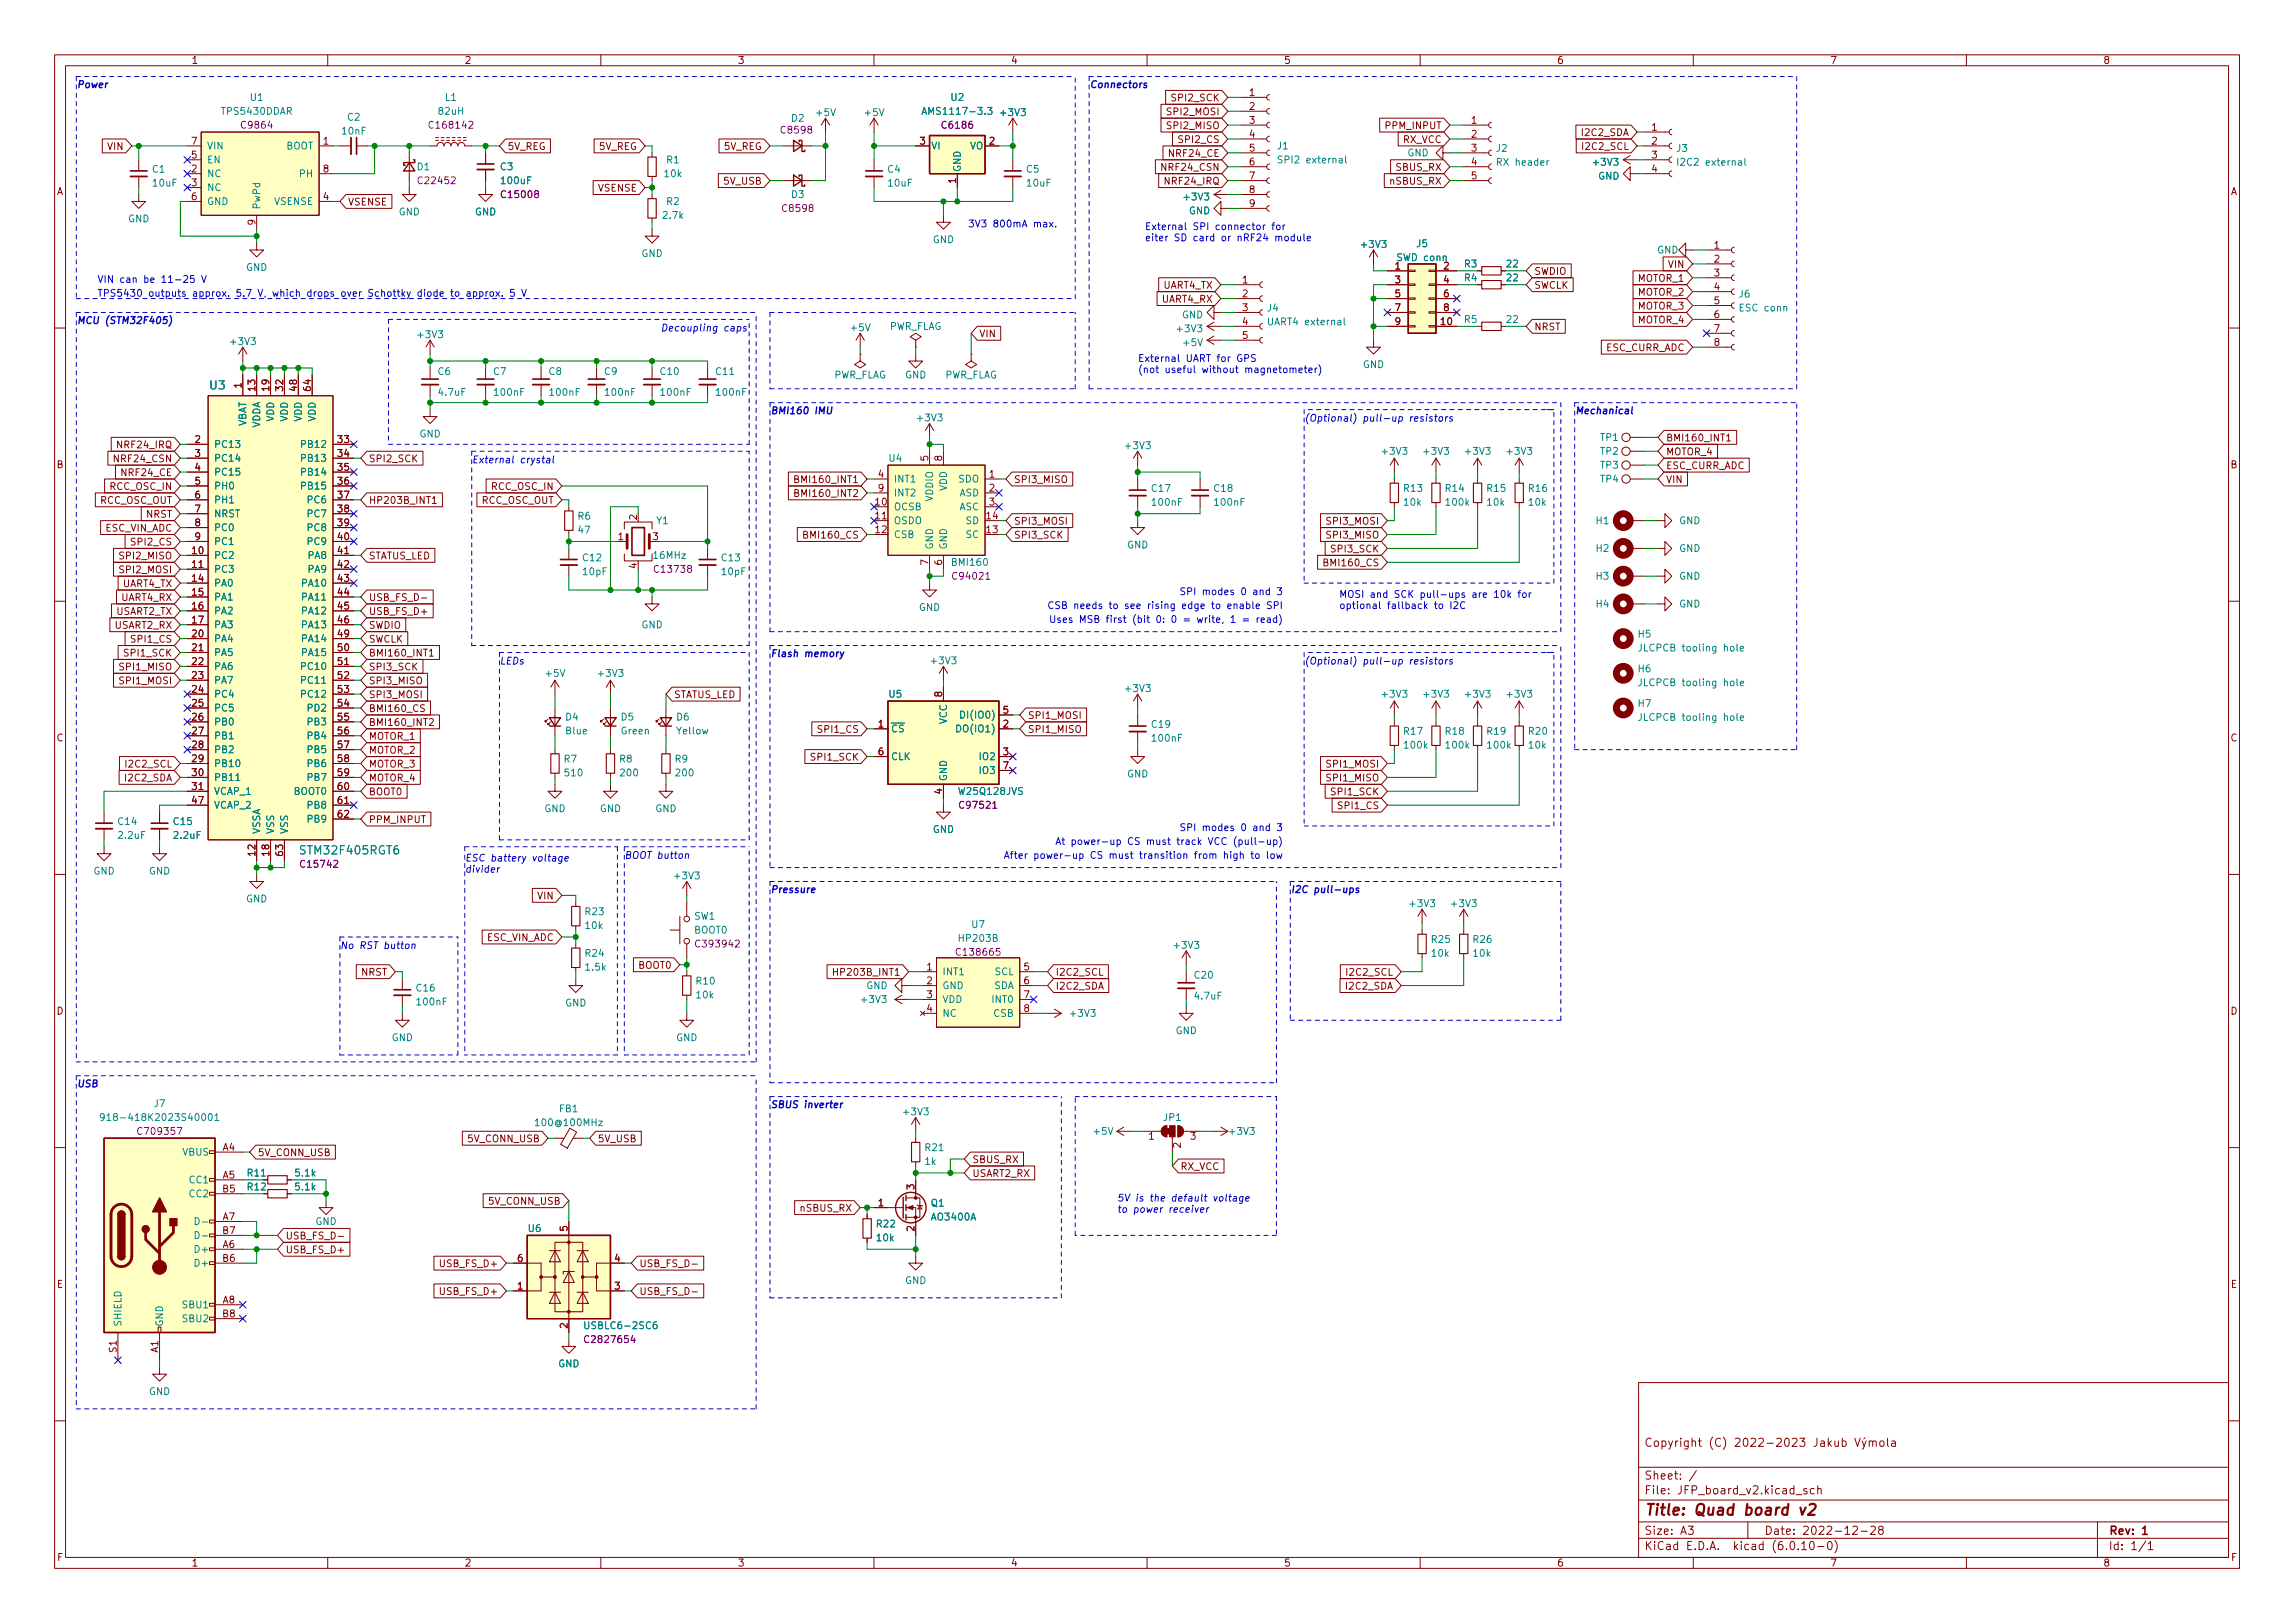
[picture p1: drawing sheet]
<svg xmlns="http://www.w3.org/2000/svg" width="420mm" height="297mm" viewBox="0 0 420 297" stroke-linecap="round" stroke-linejoin="round" font-family="sans-serif">
<defs><g id="words">
<text font-size="2.8" fill="#840000" x="301" y="277.3">Title: Quad board v2</text>
<g font-size="2.1" fill="#008484">
<text x="38.4" y="71.3">U3</text>
<text x="55.3" y="156.4">STM32F405RGT6</text>
</g>
<g font-size="2.1" fill="#840000">
<text x="301" y="273.5">File: JFP_board_v2.kicad_sch</text>
<text x="301" y="270.8">Sheet: /</text>
<text x="301" y="280.9">Size: A3</text>
<text x="323" y="280.9">Date: 2022-12-28</text>
<text x="386" y="280.9">Rev: 1</text>
<text x="301" y="283.7">KiCad E.D.A. kicad (6.0.10-0)</text>
<text x="386" y="283.7">Id: 1/1</text>
</g>
<g font-size="1.8" fill="#840000">
<text x="35" y="11.7">1</text>
<text x="85" y="11.7">2</text>
<text x="135" y="11.7">3</text>
<text x="185" y="11.7">4</text>
<text x="235" y="11.7">5</text>
<text x="285" y="11.7">6</text>
<text x="335" y="11.7">7</text>
<text x="385" y="11.7">8</text>
<text x="228.7" y="17.6">1</text>
<text x="214" y="21.1">SPI2_MOSI</text>
<text x="214" y="23.6">SPI2_MISO</text>
<text x="214.8" y="18.5">SPI2_SCK</text>
<text x="228.7" y="20.1">2</text>
<text x="228.7" y="22.6">3</text>
<text x="253.9" y="23.6">PPM_INPUT</text>
<text x="269.4" y="22.6">1</text>
<text x="302.4" y="23.9">1</text>
<text x="19.8" y="27.4">VIN</text>
<text x="35.1" y="29">5</text>
<text x="35.1" y="26.5">7</text>
<text x="59.2" y="26.5">1</text>
<text x="92.9" y="27.4">5V_REG</text>
<text x="109.7" y="27.4">5V_REG</text>
<text x="132.6" y="27.4">5V_REG</text>
<text x="168.4" y="26.5">3</text>
<text x="181.1" y="26.5">2</text>
<text x="214.3" y="28.7">NRF24_CE</text>
<text x="216.1" y="26.2">SPI2_CS</text>
<text x="228.7" y="25.2">4</text>
<text x="228.7" y="27.7">5</text>
<text x="256.8" y="26.2">RX_VCC</text>
<text x="269.4" y="25.2">2</text>
<text x="269.4" y="27.7">3</text>
<text x="289.8" y="24.9">I2C2_SDA</text>
<text x="290" y="27.4">I2C2_SCL</text>
<text x="302.4" y="26.5">2</text>
<text x="302.4" y="29">3</text>
<text x="10.3" y="35.7">A</text>
<text x="35.1" y="31.5">2</text>
<text x="35.1" y="34.1">3</text>
<text x="59.2" y="31.5">8</text>
<text x="109.5" y="35.1">VSENSE</text>
<text x="132.7" y="33.8">5V_USB</text>
<text x="175" y="33.5" transform="rotate(-90 175 33.5)">1</text>
<text x="213" y="31.2">NRF24_CSN</text>
<text x="213.6" y="33.8">NRF24_IRQ</text>
<text x="228.7" y="30.3">6</text>
<text x="228.7" y="32.8">7</text>
<text x="228.7" y="35.3">8</text>
<text x="254.6" y="33.8">nSBUS_RX</text>
<text x="255.6" y="31.2">SBUS_RX</text>
<text x="269.4" y="30.3">4</text>
<text x="269.4" y="32.8">5</text>
<text x="302.4" y="31.5">4</text>
<text x="408.3" y="35.7">A</text>
<text x="35.1" y="36.6">6</text>
<text x="46.7" y="41.2" transform="rotate(-90 46.7 41.2)">9</text>
<text x="59.2" y="36.6">4</text>
<text x="63.7" y="37.6">VSENSE</text>
<text x="228.7" y="37.9">9</text>
<text x="313.8" y="45.5">1</text>
<text x="213" y="52.8">UART4_TX</text>
<text x="227.5" y="51.9">1</text>
<text x="255.4" y="49.3">1</text>
<text x="255.4" y="51.9">3</text>
<text x="264.3" y="49.3">2</text>
<text x="264.3" y="51.9">4</text>
<text x="280.8" y="52.8">SWCLK</text>
<text x="280.8" y="50.3">SWDIO</text>
<text x="299.9" y="51.6">MOTOR_1</text>
<text x="305.5" y="49">VIN</text>
<text x="313.8" y="48">2</text>
<text x="313.8" y="50.6">3</text>
<text x="313.8" y="53.1">4</text>
<text x="212.8" y="55.4">UART4_RX</text>
<text x="227.5" y="54.4">2</text>
<text x="227.5" y="56.9">3</text>
<text x="227.5" y="59.5">4</text>
<text x="255.4" y="54.4">5</text>
<text x="255.4" y="56.9">7</text>
<text x="255.4" y="59.5">9</text>
<text x="263.8" y="59.5">10</text>
<text x="264.3" y="54.4">6</text>
<text x="264.3" y="56.9">8</text>
<text x="299.9" y="59.2">MOTOR_4</text>
<text x="299.9" y="56.6">MOTOR_3</text>
<text x="299.9" y="54.1">MOTOR_2</text>
<text x="313.8" y="55.7">5</text>
<text x="313.8" y="58.2">6</text>
<text x="179.2" y="61.7">VIN</text>
<text x="227.5" y="62">5</text>
<text x="280.8" y="60.5">NRST</text>
<text x="293.9" y="64.3">ESC_CURR_ADC</text>
<text x="313.8" y="60.7">7</text>
<text x="313.8" y="63.3">8</text>
<text x="44.2" y="71" transform="rotate(-90 44.2 71)">1</text>
<text x="46.7" y="71.5" transform="rotate(-90 46.7 71.5)">13</text>
<text x="49.3" y="71.5" transform="rotate(-90 49.3 71.5)">19</text>
<text x="51.8" y="71.5" transform="rotate(-90 51.8 71.5)">32</text>
<text x="54.4" y="71.5" transform="rotate(-90 54.4 71.5)">48</text>
<text x="56.9" y="71.5" transform="rotate(-90 56.9 71.5)">64</text>
<text x="21.9" y="82">NRF24_IRQ</text>
<text x="35.7" y="81.1">2</text>
<text x="35.7" y="83.6">3</text>
<text x="61.9" y="81.1">33</text>
<text x="61.9" y="83.6">34</text>
<text x="305" y="83.3">MOTOR_4</text>
<text x="305" y="80.8">BMI160_INT1</text>
<text x="10.3" y="85.7">B</text>
<text x="20.2" y="89.7">RCC_OSC_IN</text>
<text x="21.3" y="84.6">NRF24_CSN</text>
<text x="22.5" y="87.1">NRF24_CE</text>
<text x="35.7" y="86.1">4</text>
<text x="35.7" y="88.7">5</text>
<text x="61.9" y="86.1">35</text>
<text x="61.9" y="88.7">36</text>
<text x="67.5" y="84.6">SPI2_SCK</text>
<text x="90" y="89.7">RCC_OSC_IN</text>
<text x="146.3" y="88.4">BMI160_INT1</text>
<text x="160.8" y="87.4">4</text>
<text x="160.8" y="90">9</text>
<text x="169.9" y="84.3" transform="rotate(-90 169.9 84.3)">5</text>
<text x="172.5" y="84.3" transform="rotate(-90 172.5 84.3)">8</text>
<text x="181.1" y="87.4">1</text>
<text x="181.1" y="90">2</text>
<text x="185.6" y="88.4">SPI3_MISO</text>
<text x="305" y="88.4">VIN</text>
<text x="305" y="85.9">ESC_CURR_ADC</text>
<text x="408.3" y="85.7">B</text>
<text x="18.2" y="92.2">RCC_OSC_OUT</text>
<text x="26.8" y="94.7">NRST</text>
<text x="35.7" y="91.2">6</text>
<text x="35.7" y="93.8">7</text>
<text x="61.9" y="91.2">37</text>
<text x="61.9" y="93.8">38</text>
<text x="67.5" y="92.2">HP203B_INT1</text>
<text x="88.1" y="92.2">RCC_OSC_OUT</text>
<text x="116.6" y="95.1" transform="rotate(-90 116.6 95.1)">2</text>
<text x="146.3" y="90.9">BMI160_INT2</text>
<text x="160.3" y="92.5">10</text>
<text x="160.3" y="95">11</text>
<text x="180.6" y="95">14</text>
<text x="181.1" y="92.5">3</text>
<text x="19.2" y="97.3">ESC_VIN_ADC</text>
<text x="24.3" y="99.8">SPI2_CS</text>
<text x="35.2" y="101.4">10</text>
<text x="35.7" y="96.3">8</text>
<text x="35.7" y="98.8">9</text>
<text x="61.9" y="96.3">39</text>
<text x="61.9" y="98.8">40</text>
<text x="61.9" y="101.4">41</text>
<text x="113.2" y="98.8">1</text>
<text x="119.5" y="98.8">3</text>
<text x="147.7" y="98.6">BMI160_CS</text>
<text x="160.3" y="97.6">12</text>
<text x="180.6" y="97.6">13</text>
<text x="185.6" y="98.6">SPI3_SCK</text>
<text x="185.6" y="96">SPI3_MOSI</text>
<text x="243.2" y="96">SPI3_MOSI</text>
<text x="243.2" y="98.6">SPI3_MISO</text>
<text x="244" y="101.1">SPI3_SCK</text>
<text x="22.3" y="104.9">SPI2_MOSI</text>
<text x="22.3" y="102.4">SPI2_MISO</text>
<text x="22.5" y="107.4">UART4_TX</text>
<text x="35.2" y="103.9">11</text>
<text x="35.2" y="106.5">14</text>
<text x="61.9" y="103.9">42</text>
<text x="61.9" y="106.5">43</text>
<text x="67.5" y="102.4">STATUS_LED</text>
<text x="116.6" y="104" transform="rotate(-90 116.6 104)">4</text>
<text x="169.9" y="103.4" transform="rotate(-90 169.9 103.4)">7</text>
<text x="172.5" y="103.4" transform="rotate(-90 172.5 103.4)">6</text>
<text x="242.9" y="103.6">BMI160_CS</text>
<text x="21.3" y="112.5">USART2_TX</text>
<text x="22.3" y="110">UART4_RX</text>
<text x="35.2" y="109">15</text>
<text x="35.2" y="111.5">16</text>
<text x="61.9" y="109">44</text>
<text x="61.9" y="111.5">45</text>
<text x="67.5" y="112.5">USB_FS_D+</text>
<text x="67.5" y="110">USB_FS_D-</text>
<text x="21.1" y="115.1">USART2_RX</text>
<text x="24.3" y="117.6">SPI1_CS</text>
<text x="35.2" y="114.1">17</text>
<text x="35.2" y="116.6">20</text>
<text x="35.2" y="119.2">21</text>
<text x="61.9" y="114.1">46</text>
<text x="61.9" y="116.6">49</text>
<text x="61.9" y="119.2">50</text>
<text x="67.5" y="115.1">SWDIO</text>
<text x="67.5" y="117.6">SWCLK</text>
<text x="22.3" y="125.2">SPI1_MOSI</text>
<text x="22.3" y="122.7">SPI1_MISO</text>
<text x="23" y="120.1">SPI1_SCK</text>
<text x="35.2" y="121.7">22</text>
<text x="35.2" y="124.2">23</text>
<text x="61.9" y="121.7">51</text>
<text x="61.9" y="124.2">52</text>
<text x="67.5" y="122.7">SPI3_SCK</text>
<text x="67.5" y="120.1">BMI160_INT1</text>
<text x="67.5" y="125.2">SPI3_MISO</text>
<text x="35.2" y="126.8">24</text>
<text x="35.2" y="129.3">25</text>
<text x="35.2" y="131.9">26</text>
<text x="61.9" y="126.8">53</text>
<text x="61.9" y="129.3">54</text>
<text x="61.9" y="131.9">55</text>
<text x="67.5" y="130.3">BMI160_CS</text>
<text x="67.5" y="127.8">SPI3_MOSI</text>
<text x="123.3" y="127.8">STATUS_LED</text>
<text x="172.5" y="127.5" transform="rotate(-90 172.5 127.5)">8</text>
<text x="183.7" y="130.6">5</text>
<text x="188.1" y="131.6">SPI1_MOSI</text>
<text x="10.3" y="135.7">C</text>
<text x="35.2" y="134.4">27</text>
<text x="35.2" y="136.9">28</text>
<text x="61.9" y="134.4">56</text>
<text x="61.9" y="136.9">57</text>
<text x="67.5" y="135.4">MOTOR_1</text>
<text x="67.5" y="132.8">BMI160_INT2</text>
<text x="67.5" y="137.9">MOTOR_2</text>
<text x="150" y="134.1">SPI1_CS</text>
<text x="160.8" y="133.1">1</text>
<text x="183.7" y="133.1">2</text>
<text x="188.1" y="134.1">SPI1_MISO</text>
<text x="408.3" y="135.7">C</text>
<text x="23.1" y="143">I2C2_SDA</text>
<text x="23.3" y="140.5">I2C2_SCL</text>
<text x="35.2" y="139.5">29</text>
<text x="35.2" y="142">30</text>
<text x="61.9" y="139.5">58</text>
<text x="61.9" y="142">59</text>
<text x="67.5" y="143">MOTOR_4</text>
<text x="67.5" y="140.5">MOTOR_3</text>
<text x="148.8" y="139.2">SPI1_SCK</text>
<text x="160.8" y="138.2">6</text>
<text x="183.7" y="138.2">3</text>
<text x="183.7" y="140.8">7</text>
<text x="243.2" y="143">SPI1_MISO</text>
<text x="243.2" y="140.5">SPI1_MOSI</text>
<text x="35.2" y="144.6">31</text>
<text x="35.2" y="147.1">47</text>
<text x="61.9" y="144.6">60</text>
<text x="61.9" y="147.1">61</text>
<text x="61.9" y="149.6">62</text>
<text x="67.5" y="145.5">BOOT0</text>
<text x="172.5" y="145.3" transform="rotate(-90 172.5 145.3)">4</text>
<text x="244" y="145.5">SPI1_SCK</text>
<text x="245.3" y="148.1">SPI1_CS</text>
<text x="67.5" y="150.6">PPM_INPUT</text>
<text x="46.7" y="156.6" transform="rotate(-90 46.7 156.6)">12</text>
<text x="49.3" y="156.6" transform="rotate(-90 49.3 156.6)">18</text>
<text x="51.8" y="156.6" transform="rotate(-90 51.8 156.6)">63</text>
<text x="98.5" y="164.6">VIN</text>
<text x="89.1" y="172.2">ESC_VIN_ADC</text>
<text x="66.1" y="178.6">NRST</text>
<text x="116.9" y="177.3">BOOT0</text>
<text x="153.4" y="178.6">HP203B_INT1</text>
<text x="169.7" y="177.6">1</text>
<text x="187.5" y="177.6">5</text>
<text x="193.2" y="178.6">I2C2_SCL</text>
<text x="246.9" y="178.6">I2C2_SCL</text>
<text x="10.3" y="185.7">D</text>
<text x="169.7" y="180.1">2</text>
<text x="169.7" y="182.7">3</text>
<text x="169.7" y="185.2">4</text>
<text x="187.5" y="180.1">6</text>
<text x="187.5" y="182.7">7</text>
<text x="187.5" y="185.2">8</text>
<text x="193.2" y="181.1">I2C2_SDA</text>
<text x="246.7" y="181.1">I2C2_SDA</text>
<text x="408.3" y="185.7">D</text>
<text x="85.8" y="209">5V_CONN_USB</text>
<text x="109.4" y="209">5V_USB</text>
<text x="210.3" y="208.6">1</text>
<text x="217.9" y="208.6">3</text>
<text x="40.8" y="210.6">A4</text>
<text x="40.8" y="215.7">A5</text>
<text x="47.1" y="211.6">5V_CONN_USB</text>
<text x="178" y="212.9">SBUS_RX</text>
<text x="178" y="215.4">USART2_RX</text>
<text x="216.1" y="214.1">RX_VCC</text>
<text x="216.2" y="210.1" transform="rotate(-90 216.2 210.1)">2</text>
<text x="40.8" y="218.2">B5</text>
<text x="89.6" y="220.5">5V_CONN_USB</text>
<text x="146.6" y="221.7">nSBUS_RX</text>
<text x="160.8" y="220.8">1</text>
<text x="167.4" y="217.7" transform="rotate(-90 167.4 217.7)">3</text>
<text x="40.8" y="223.3">A7</text>
<text x="40.8" y="225.8">B7</text>
<text x="52.2" y="226.8">USB_FS_D-</text>
<text x="103.9" y="225.3" transform="rotate(-90 103.9 225.3)">5</text>
<text x="167.4" y="225.3" transform="rotate(-90 167.4 225.3)">2</text>
<text x="40.8" y="228.4">A6</text>
<text x="40.8" y="230.9">B6</text>
<text x="52.2" y="229.4">USB_FS_D+</text>
<text x="81" y="231.9">USB_FS_D+</text>
<text x="94.8" y="230.9">6</text>
<text x="112.5" y="230.9">4</text>
<text x="117" y="231.9">USB_FS_D-</text>
<text x="10.4" y="235.7">E</text>
<text x="40.8" y="238.5">A8</text>
<text x="81" y="237">USB_FS_D+</text>
<text x="94.8" y="236">1</text>
<text x="112.5" y="236">3</text>
<text x="117" y="237">USB_FS_D-</text>
<text x="408.4" y="235.7">E</text>
<text x="40.8" y="241.1">B8</text>
<text x="103.9" y="243.1" transform="rotate(-90 103.9 243.1)">2</text>
<text x="21.3" y="247.5" transform="rotate(-90 21.3 247.5)">S1</text>
<text x="29" y="247.5" transform="rotate(-90 29 247.5)">A1</text>
<text x="10.4" y="285.7">F</text>
<text x="35" y="286.7">1</text>
<text x="85" y="286.7">2</text>
<text x="135" y="286.7">3</text>
<text x="185" y="286.7">4</text>
<text x="235" y="286.7">5</text>
<text x="285" y="286.7">6</text>
<text x="335" y="286.7">7</text>
<text x="385" y="286.7">8</text>
<text x="408.4" y="285.7">F</text>
</g>
<g font-size="1.8" fill="#0000c2">
<text x="14" y="16.1">Power</text>
<text x="199.4" y="16.1">Connectors</text>
<text x="177.2" y="41.6">3V3 800mA max.</text>
<text x="209.5" y="42.1">External SPI connector for</text>
<text x="209.5" y="44.1">eiter SD card or nRF24 module</text>
<text x="17.8" y="51.8">VIN can be 11-25 V</text>
<text x="14" y="59.3">MCU (STM32F405)</text>
<text x="17.8" y="54.3">TPS5430 outputs approx. 5.7 V, which drops over Schottky diode to approx. 5 V</text>
<text x="123" y="60.6">Decoupling caps</text>
<text x="208.3" y="66.2">External UART for GPS</text>
<text x="208.3" y="68.3">(not useful without magnetometer)</text>
<text x="141" y="75.8">BMI160 IMU</text>
<text x="238.8" y="77.2">(Optional) pull-up resistors</text>
<text x="288.3" y="75.8">Mechanical</text>
<text x="86.4" y="84.8">External crystal</text>
<text x="198.5" y="111.4">CSB needs to see rising edge to enable SPI</text>
<text x="201.2" y="114">Uses MSB first (bit 0: 0 = write, 1 = read)</text>
<text x="219.3" y="108.9">SPI modes 0 and 3</text>
<text x="245.1" y="109.4">MOSI and SCK pull-ups are 10k for</text>
<text x="245.1" y="111.4">optional fallback to I2C</text>
<text x="91.4" y="121.6">LEDs</text>
<text x="141" y="120.2">Flash memory</text>
<text x="238.8" y="121.6">(Optional) pull-up resistors</text>
<text x="200.5" y="154.6">At power-up CS must track VCC (pull-up)</text>
<text x="219.3" y="152.1">SPI modes 0 and 3</text>
<text x="85.1" y="157.7">ESC battery voltage</text>
<text x="85.1" y="159.7">divider</text>
<text x="114.3" y="157.2">BOOT button</text>
<text x="191.9" y="157.2">After power-up CS must transition from high to low</text>
<text x="141" y="163.4">Pressure</text>
<text x="236.2" y="163.4">I2C pull-ups</text>
<text x="62.2" y="173.7">No RST button</text>
<text x="14" y="199">USB</text>
<text x="141" y="202.8">SBUS inverter</text>
<text x="204.5" y="219.9">5V is the default voltage</text>
<text x="204.5" y="221.9">to power receiver</text>
</g>
<g font-size="1.8" fill="#008484">
<text x="40.7" y="21">TPS5430DDAR</text>
<text x="45.9" y="18.5">U1</text>
<text x="63.6" y="22.1">C2</text>
<text x="80.4" y="21">82uH</text>
<text x="81.5" y="18.5">L1</text>
<text x="144.9" y="22.3">D2</text>
<text x="149.5" y="21.2">+5V</text>
<text x="158.4" y="21.2">+5V</text>
<text x="169.8" y="21">AMS1117-3.3</text>
<text x="174.1" y="18.5">U2</text>
<text x="183.3" y="21.2">+3V3</text>
<text x="37.8" y="29.9">EN</text>
<text x="37.8" y="27.3">VIN</text>
<text x="52.3" y="27.3">BOOT</text>
<text x="62.7" y="24.6">10nF</text>
<text x="122.1" y="29.9">R1</text>
<text x="170.4" y="27.3">VI</text>
<text x="177.5" y="27.3">VO</text>
<text x="233.9" y="27.3">J1</text>
<text x="234.7" y="29.9">SPI2 external</text>
<text x="257.6" y="28.6">GND</text>
<text x="273.9" y="27.8">J2</text>
<text x="307" y="27.8">J3</text>
<text x="27.9" y="31.6">C1</text>
<text x="28.1" y="34.1">10uF</text>
<text x="37.8" y="32.4">NC</text>
<text x="37.8" y="35">NC</text>
<text x="54.9" y="32.4">PH</text>
<text x="76.4" y="31.2">D1</text>
<text x="91.6" y="31.2">C3</text>
<text x="91.9" y="33.7">100uF</text>
<text x="121.7" y="32.4">10k</text>
<text x="162.5" y="31.6">C4</text>
<text x="162.7" y="34.1">10uF</text>
<text x="175.9" y="31.5" transform="rotate(-90 175.9 31.5)">GND</text>
<text x="187.9" y="31.6">C5</text>
<text x="188.1" y="34.1">10uF</text>
<text x="274.4" y="30.3">RX header</text>
<text x="291.8" y="30.3">+3V3</text>
<text x="292.6" y="32.9">GND</text>
<text x="307.8" y="30.3">I2C2 external</text>
<text x="23.4" y="40.7">GND</text>
<text x="37.8" y="37.5">GND</text>
<text x="47.6" y="38.4" transform="rotate(-90 47.6 38.4)">PwPd</text>
<text x="50.2" y="37.5">VSENSE</text>
<text x="73" y="39.4">GND</text>
<text x="86.9" y="39.4">GND</text>
<text x="121.5" y="40">2.7k</text>
<text x="122.1" y="37.5">R2</text>
<text x="144.9" y="36.2">D3</text>
<text x="216.9" y="36.7">+3V3</text>
<text x="217.6" y="39.2">GND</text>
<text x="117.4" y="47">GND</text>
<text x="170.8" y="44.5">GND</text>
<text x="249.4" y="45.4">+3V3</text>
<text x="255.9" y="47.8">SWD conn</text>
<text x="259.4" y="45.2">J5</text>
<text x="303.4" y="46.4">GND</text>
<text x="45" y="49.6">GND</text>
<text x="268.1" y="51.5">R4</text>
<text x="268.1" y="48.9">R3</text>
<text x="275.9" y="51.5">22</text>
<text x="275.9" y="48.9">22</text>
<text x="216.4" y="58.3">GND</text>
<text x="232" y="57">J4</text>
<text x="232.6" y="59.5">UART4 external</text>
<text x="268.1" y="59.1">R5</text>
<text x="275.9" y="59.1">22</text>
<text x="318.4" y="54.4">J6</text>
<text x="318.7" y="57">ESC conn</text>
<text x="42.4" y="63.1">+3V3</text>
<text x="76.7" y="61.9">+3V3</text>
<text x="155.9" y="60.6">+5V</text>
<text x="162.7" y="60.4">PWR_FLAG</text>
<text x="215.6" y="60.8">+3V3</text>
<text x="216.7" y="63.3">+5V</text>
<text x="80.2" y="68.6">C6</text>
<text x="90.4" y="68.6">C7</text>
<text x="100.5" y="68.6">C8</text>
<text x="110.7" y="68.6">C9</text>
<text x="121" y="68.6">C10</text>
<text x="131.1" y="68.6">C11</text>
<text x="152.5" y="69.3">PWR_FLAG</text>
<text x="165.7" y="69.3">GND</text>
<text x="172.8" y="69.3">PWR_FLAG</text>
<text x="249.5" y="67.3">GND</text>
<text x="50.2" y="77.2" transform="rotate(-90 50.2 77.2)">VDD</text>
<text x="52.7" y="77.2" transform="rotate(-90 52.7 77.2)">VDD</text>
<text x="55.2" y="77.2" transform="rotate(-90 55.2 77.2)">VDD</text>
<text x="57.8" y="77.2" transform="rotate(-90 57.8 77.2)">VDD</text>
<text x="80.4" y="72.4">4.7uF</text>
<text x="90.6" y="72.4">100nF</text>
<text x="100.8" y="72.4">100nF</text>
<text x="110.9" y="72.4">100nF</text>
<text x="121.1" y="72.4">100nF</text>
<text x="131.3" y="72.4">100nF</text>
<text x="168.1" y="77.1">+3V3</text>
<text x="39.1" y="82">PC13</text>
<text x="45.1" y="78.3" transform="rotate(-90 45.1 78.3)">VBAT</text>
<text x="47.6" y="78.5" transform="rotate(-90 47.6 78.5)">VDDA</text>
<text x="55.5" y="82">PB12</text>
<text x="76.8" y="80">GND</text>
<text x="206.2" y="82.2">+3V3</text>
<text x="253.2" y="83.2">+3V3</text>
<text x="260.8" y="83.2">+3V3</text>
<text x="268.4" y="83.2">+3V3</text>
<text x="276" y="83.2">+3V3</text>
<text x="293" y="80.7">TP1</text>
<text x="293" y="83.2">TP2</text>
<text x="39.1" y="84.5">PC14</text>
<text x="39.1" y="87">PC15</text>
<text x="39.1" y="89.6">PH0</text>
<text x="55.5" y="84.5">PB13</text>
<text x="55.5" y="87">PB14</text>
<text x="55.5" y="89.6">PB15</text>
<text x="162.8" y="84.5">U4</text>
<text x="163.6" y="88.3">INT1</text>
<text x="173.4" y="89.9" transform="rotate(-90 173.4 89.9)">VDD</text>
<text x="175.5" y="88.3">SDO</text>
<text x="293" y="88.3">TP4</text>
<text x="293" y="85.8">TP3</text>
<text x="39.1" y="92.1">PH1</text>
<text x="39.1" y="94.7">NRST</text>
<text x="56.5" y="92.1">PC6</text>
<text x="56.5" y="94.7">PC7</text>
<text x="105.8" y="95.1">R6</text>
<text x="120.2" y="95.9">Y1</text>
<text x="163.6" y="93.4">OCSB</text>
<text x="163.6" y="95.9">OSDO</text>
<text x="163.6" y="90.8">INT2</text>
<text x="170.8" y="91.7" transform="rotate(-90 170.8 91.7)">VDDIO</text>
<text x="175.6" y="90.8">ASD</text>
<text x="175.6" y="93.4">ASC</text>
<text x="176.9" y="95.9">SD</text>
<text x="210.9" y="90">C17</text>
<text x="211.1" y="92.6">100nF</text>
<text x="222.3" y="90">C18</text>
<text x="222.5" y="92.6">100nF</text>
<text x="257.1" y="90">R13</text>
<text x="257.1" y="92.5">10k</text>
<text x="264.7" y="90">R14</text>
<text x="264.8" y="92.5">100k</text>
<text x="272.3" y="90">R15</text>
<text x="272.3" y="92.5">10k</text>
<text x="279.9" y="90">R16</text>
<text x="280" y="92.5">10k</text>
<text x="292.2" y="95.9">H1</text>
<text x="307.4" y="95.9">GND</text>
<text x="39.1" y="97.2">PC0</text>
<text x="39.1" y="99.7">PC1</text>
<text x="56.5" y="97.2">PC8</text>
<text x="56.5" y="99.7">PC9</text>
<text x="105.9" y="97.6">47</text>
<text x="163.6" y="98.5">CSB</text>
<text x="170.8" y="100.6" transform="rotate(-90 170.8 100.6)">GND</text>
<text x="173.4" y="100.6" transform="rotate(-90 173.4 100.6)">GND</text>
<text x="176.9" y="98.5">SC</text>
<text x="206.3" y="100.4">GND</text>
<text x="292.2" y="101">H2</text>
<text x="307.4" y="101">GND</text>
<text x="39.1" y="102.3">PC2</text>
<text x="39.1" y="104.8">PC3</text>
<text x="39.1" y="107.4">PA0</text>
<text x="55.5" y="107.4">PA10</text>
<text x="56.5" y="102.3">PA8</text>
<text x="56.5" y="104.8">PA9</text>
<text x="106.8" y="102.7">C12</text>
<text x="106.8" y="105.3">10pF</text>
<text x="119.8" y="102.3">16MHz</text>
<text x="132.2" y="102.7">C13</text>
<text x="132.2" y="105.3">10pF</text>
<text x="174.5" y="103.5">BMI160</text>
<text x="292.2" y="106.1">H3</text>
<text x="307.4" y="106.1">GND</text>
<text x="39.1" y="109.9">PA1</text>
<text x="39.1" y="112.4">PA2</text>
<text x="55.5" y="109.9">PA11</text>
<text x="55.5" y="112.4">PA12</text>
<text x="168.2" y="111.8">GND</text>
<text x="292.2" y="111.2">H4</text>
<text x="307.4" y="111.2">GND</text>
<text x="39.1" y="115">PA3</text>
<text x="39.1" y="117.5">PA4</text>
<text x="55.5" y="115">PA13</text>
<text x="55.5" y="117.5">PA14</text>
<text x="117.4" y="115">GND</text>
<text x="299.9" y="116.7">H5</text>
<text x="300.8" y="119.2">JLCPCB tooling hole</text>
<text x="39.1" y="120.1">PA5</text>
<text x="39.1" y="122.6">PA6</text>
<text x="39.1" y="125.1">PA7</text>
<text x="55.5" y="120.1">PA15</text>
<text x="55.5" y="122.6">PC10</text>
<text x="55.5" y="125.1">PC11</text>
<text x="100" y="123.9">+5V</text>
<text x="109.7" y="123.9">+3V3</text>
<text x="170.6" y="121.6">+3V3</text>
<text x="299.9" y="123">H6</text>
<text x="300.8" y="125.6">JLCPCB tooling hole</text>
<text x="39.1" y="127.7">PC4</text>
<text x="39.1" y="130.2">PC5</text>
<text x="55.5" y="127.7">PC12</text>
<text x="56.5" y="130.2">PD2</text>
<text x="103.6" y="131.9">D4</text>
<text x="113.7" y="131.9">D5</text>
<text x="123.9" y="131.9">D6</text>
<text x="162.8" y="127.7">U5</text>
<text x="176.6" y="131.5">DI(IO0)</text>
<text x="206.2" y="126.6">+3V3</text>
<text x="253.2" y="127.7">+3V3</text>
<text x="260.8" y="127.7">+3V3</text>
<text x="268.4" y="127.7">+3V3</text>
<text x="276" y="127.7">+3V3</text>
<text x="299.9" y="129.4">H7</text>
<text x="300.8" y="131.9">JLCPCB tooling hole</text>
<text x="39.1" y="132.8">PB0</text>
<text x="39.1" y="135.3">PB1</text>
<text x="39.1" y="137.8">PB2</text>
<text x="56.5" y="132.8">PB3</text>
<text x="56.5" y="135.3">PB4</text>
<text x="56.5" y="137.8">PB5</text>
<text x="103.6" y="134.4">Blue</text>
<text x="113.8" y="134.4">Green</text>
<text x="124" y="134.4">Yellow</text>
<text x="163.1" y="134">~{CS}</text>
<text x="173.4" y="132.5" transform="rotate(-90 173.4 132.5)">VCC</text>
<text x="175.7" y="134">DO(IO1)</text>
<text x="210.9" y="133.2">C19</text>
<text x="211.1" y="135.7">100nF</text>
<text x="257.1" y="134.5">R17</text>
<text x="257.2" y="137">100k</text>
<text x="264.7" y="134.5">R18</text>
<text x="264.8" y="137">100k</text>
<text x="272.3" y="134.5">R19</text>
<text x="272.5" y="137">100k</text>
<text x="279.9" y="134.5">R20</text>
<text x="280" y="137">10k</text>
<text x="39.1" y="140.4">PB10</text>
<text x="39.1" y="142.9">PB11</text>
<text x="56.5" y="140.4">PB6</text>
<text x="56.5" y="142.9">PB7</text>
<text x="103.3" y="139.5">R7</text>
<text x="103.5" y="142.1">510</text>
<text x="113.4" y="139.5">R8</text>
<text x="113.7" y="142.1">200</text>
<text x="123.6" y="139.5">R9</text>
<text x="123.8" y="142.1">200</text>
<text x="163.1" y="139.1">CLK</text>
<text x="173.4" y="143" transform="rotate(-90 173.4 143)">GND</text>
<text x="179.5" y="139.1">IO2</text>
<text x="179.5" y="141.6">IO3</text>
<text x="206.3" y="142.3">GND</text>
<text x="39.1" y="145.5">VCAP_1</text>
<text x="39.1" y="148">VCAP_2</text>
<text x="53.9" y="145.5">BOOT0</text>
<text x="56.5" y="148">PB8</text>
<text x="99.6" y="148.6">GND</text>
<text x="109.8" y="148.6">GND</text>
<text x="120" y="148.6">GND</text>
<text x="175.7" y="145.5">W25Q128JVS</text>
<text x="21.7" y="151">C14</text>
<text x="21.8" y="153.5">2.2uF</text>
<text x="31.8" y="151">C15</text>
<text x="31.9" y="153.5">2.2uF</text>
<text x="47.6" y="152.7" transform="rotate(-90 47.6 152.7)">VSSA</text>
<text x="50.2" y="152.7" transform="rotate(-90 50.2 152.7)">VSS</text>
<text x="52.7" y="152.7" transform="rotate(-90 52.7 152.7)">VSS</text>
<text x="56.5" y="150.5">PB9</text>
<text x="170.8" y="152.4">GND</text>
<text x="17.1" y="160.1">GND</text>
<text x="27.2" y="160.1">GND</text>
<text x="123.6" y="160.9">+3V3</text>
<text x="45" y="165.1">GND</text>
<text x="107.2" y="167.5">R23</text>
<text x="258.3" y="166">+3V3</text>
<text x="265.9" y="166">+3V3</text>
<text x="107.2" y="170">10k</text>
<text x="127.1" y="170.9">BOOT0</text>
<text x="127.1" y="168.3">SW1</text>
<text x="175.7" y="172.4">HP203B</text>
<text x="177.9" y="169.8">U7</text>
<text x="215.1" y="173.6">+3V3</text>
<text x="262.2" y="172.6">R25</text>
<text x="269.8" y="172.6">R26</text>
<text x="107.2" y="175.1">R24</text>
<text x="107.3" y="177.6">1.5k</text>
<text x="172.5" y="178.5">INT1</text>
<text x="182.1" y="178.5">SCL</text>
<text x="218.7" y="179.1">C20</text>
<text x="262.2" y="175.1">10k</text>
<text x="269.8" y="175.1">10k</text>
<text x="76.3" y="181.5">C16</text>
<text x="76.4" y="184">100nF</text>
<text x="103.4" y="184.2">GND</text>
<text x="127.5" y="180.2">R10</text>
<text x="127.6" y="182.7">10k</text>
<text x="157.9" y="183.6">+3V3</text>
<text x="158.6" y="181">GND</text>
<text x="172.5" y="181">GND</text>
<text x="172.5" y="183.6">VDD</text>
<text x="181.8" y="183.6">INT0</text>
<text x="181.9" y="181">SDA</text>
<text x="218.8" y="182.9">4.7uF</text>
<text x="71.7" y="190.5">GND</text>
<text x="123.8" y="190.5">GND</text>
<text x="172.5" y="186.1">NC</text>
<text x="181.9" y="186.1">CSB</text>
<text x="196.1" y="186.1">+3V3</text>
<text x="215.2" y="189.3">GND</text>
<text x="28.2" y="202.6">J7</text>
<text x="102.4" y="203.6">FB1</text>
<text x="20.3" y="205.1">918-418K2023S40001</text>
<text x="98.5" y="206.1">100@100MHz</text>
<text x="165.6" y="204.1">+3V3</text>
<text x="200.3" y="207.7">+5V</text>
<text x="213.1" y="205.1">JP1</text>
<text x="225.2" y="207.7">+3V3</text>
<text x="33.4" y="211.5">VBUS</text>
<text x="45.4" y="215.3">R11</text>
<text x="54.2" y="215.3">5.1k</text>
<text x="169.4" y="213.2">1k</text>
<text x="169.4" y="210.7">R21</text>
<text x="34.8" y="216.6">CC1</text>
<text x="34.8" y="219.1">CC2</text>
<text x="45.4" y="217.8">R12</text>
<text x="54.2" y="217.8">5.1k</text>
<text x="170.5" y="220.8">Q1</text>
<text x="57.7" y="224.2">GND</text>
<text x="96.7" y="225.5">U6</text>
<text x="160.6" y="224.6">R22</text>
<text x="160.6" y="227.2">10k</text>
<text x="170.6" y="223.4">AO3400A</text>
<text x="36" y="229.3">D+</text>
<text x="36" y="231.8">D+</text>
<text x="33.6" y="239.4">SBU1</text>
<text x="165.7" y="235">GND</text>
<text x="22.2" y="242.9" transform="rotate(-90 22.2 242.9)">SHIELD</text>
<text x="29.8" y="242.9" transform="rotate(-90 29.8 242.9)">GND</text>
<text x="33.6" y="242">SBU2</text>
<text x="107.6" y="243.2">USBLC6-2SC6</text>
<text x="102.2" y="250.2">GND</text>
<text x="27.2" y="255.3">GND</text>
</g>
<g font-size="1.8" fill="#840084">
<text x="44.4" y="23.5">C9864</text>
<text x="79" y="23.5">C168142</text>
<text x="172.7" y="23.5">C6186</text>
<text x="143.2" y="24.4">C8598</text>
<text x="76.8" y="33.7">C22452</text>
<text x="92.1" y="36.2">C15008</text>
<text x="143.4" y="38.8">C8598</text>
<text x="120.1" y="104.8">C13738</text>
<text x="174.7" y="106.1">C94021</text>
<text x="176" y="148">C97521</text>
<text x="55.3" y="158.8">C15742</text>
<text x="127.8" y="173.4">C393942</text>
<text x="175.5" y="174.9">C138665</text>
<text x="25.6" y="207.7">C709357</text>
<text x="107.5" y="245.8">C2827654</text>
</g>
</g></defs>
<g fill="none" stroke="#840000" stroke-width=".18">
<path d="M10 10h400v277h-400zM12 12h396v273h-396zM60 10v2M110 10v2M160 10v2M210 10v2M212.6 19.1h11.1l1.1 1.3-1.1 1.2h-11.1zM213.4 16.5h10.3l1.1 1.3-1.1 1.3h-10.3zM227.3 17.8h4.6M232.4 19.8l-.3 .2-.2 .4 .2 .3 .3 .2M232.4 17.3l-.3 .2-.2 .3 .2 .4 .3 .1M260 10v2"/>
<path d="M310 10v2M360 10v2M18.7 25.4h4.3l1.1 1.3-1.1 1.3h-4.3zM25.4 35.6v1.3h1.3l-1.3 1.2-1.3-1.2h1.3M25.4 29.2v2.1M25.4 32.3v2M34.3 26.7h2.5M34.3 29.2h2.5M34.3 31.8h2.5M34.3 34.3h2.5M34.3 36.9h2.5M36.8 24.2h21.6v15.2h-21.6z"/>
<path d="M47 39.4v2.5M58.4 26.7h2.6M58.4 31.8h2.6M58.4 36.9h2.6M62.2 26.7h2.1M63.3 35.6h8.4v2.5h-8.4l-1.1-1.2zM65.3 26.7h2M74.9 34.3v1.3h1.3l-1.3 1.3-1.2-1.3h1.2M74.9 28v5.1M78.7 26.7h1.3a.63 .63 0 0 1 .6-.6 .63 .63 0 0 1 .7 .6 .63 .63 0 0 1 .6-.6 .63 .63 0 0 1 .6 .6 .63 .63 0 0 1 .7-.6 .63 .63 0 0 1 .6 .6 .63 .63 0 0 1 .7-.6 .63 .63 0 0 1 .6 .6h1.3M79.8 25.7h.5M79.8 25.2h.5"/>
<path d="M80.8 25.7h.5M80.8 25.2h.5M81.8 25.7h.5M81.8 25.2h.5M82.8 25.7h.5M82.8 25.2h.5M83.8 25.7h.5M83.8 25.2h.5M84.8 25.7h.5M84.8 25.2h.5M88.9 34.3v1.3h1.3l-1.3 1.3-1.3-1.3h1.3M88.9 28v2"/>
<path d="M88.9 31v2.1M92.6 25.4h8.2v2.6h-8.2l-1.2-1.3zM108.6 33.1h8.4l1.1 1.2-1.1 1.3h-8.4zM108.8 25.4h8.2l1.1 1.3-1.1 1.3h-8.2zM119.4 28v.7M119.4 32.3v.8M119.4 35.6v.8M119.4 39.9v.8M131.5 31.8h8.4l1.1 1.3-1.1 1.2h-8.4zM131.6 25.4h8.3l1.1 1.3-1.1 1.3h-8.3zM143.5 33.1h5.1M143.5 26.7h5.1"/>
<path d="M151.1 21.6l-.7 1.3M151.1 21.6v2.6M151.1 21.6l.8 1.3M160 21.6v2.6M160 29.2v2.1M160 32.3v2M160 21.6l-.7 1.3M160 21.6l.8 1.3M167.6 26.7h2.6M172.7 39.4v1.3h1.3l-1.3 1.2-1.3-1.2h1.3M175.3 31.8v2.5M180.3 26.7h2.6"/>
<path d="M185.4 21.6v2.6M185.4 29.2v2.1M185.4 32.3v2M185.4 21.6l-.7 1.3M185.4 21.6l.8 1.3M211.5 29.2h12.2l1.1 1.3-1.1 1.3h-12.2zM212.1 31.8h11.6l1.1 1.3-1.1 1.2h-11.6zM212.6 21.6h11.1l1.1 1.3-1.1 1.3h-11.1zM212.9 26.7h10.8l1.1 1.3-1.1 1.2h-10.8zM214.7 24.2h9l1.1 1.2-1.1 1.3h-9zM222.2 35.6l1.3 .8M222.2 35.6h2.6"/>
<path d="M223.5 38.1v-1.2l-1.3 1.2 1.3 1.3v-1.3h1.3M223.5 34.8l-1.3 .8M227.3 35.6h4.6M227.3 38.1h4.6M227.3 33.1h4.6M227.3 30.5h4.6M227.3 28h4.6M227.3 25.4h4.6M227.3 22.9h4.6M227.3 20.4h4.6M232.4 37.6l-.3 .2-.2 .3 .2 .4 .3 .1M232.4 35.1l-.3 .1-.2 .4 .2 .4 .3 .1"/>
<path d="M232.4 32.5l-.3 .2-.2 .4 .2 .3 .3 .2M232.4 30l-.3 .2-.2 .3 .2 .4 .3 .1M232.4 27.5l-.3 .1-.2 .4 .2 .3 .3 .2M232.4 24.9l-.3 .2-.2 .3 .2 .4 .3 .1M232.4 22.4l-.3 .1-.2 .4 .2 .4 .3 .1M252.6 21.6h11.7l1.1 1.3-1.1 1.3h-11.7zM253.4 31.8h10.9l1.1 1.3-1.1 1.2h-10.9zM254.6 29.2h9.7l1.1 1.3-1.1 1.3h-9.7zM256 24.2h8.3l1.1 1.2-1.1 1.3h-8.3zM264.2 28v-1.3l-1.3 1.3 1.3 1.2v-1.2h1.2M268 33.1h4.5M268 30.5h4.5"/>
<path d="M268 28h4.5M268 25.4h4.5M268 22.9h4.5M273 32.5l-.3 .2-.2 .4 .2 .3 .3 .2M273 30l-.3 .2-.2 .3 .2 .4 .3 .1M273 27.5l-.3 .1-.2 .4 .2 .3 .3 .2M273 24.9l-.3 .2-.2 .3 .2 .4 .3 .1M273 22.4l-.3 .1-.2 .4 .2 .4 .3 .1M288.5 22.9h10.1l1.1 1.3-1.1 1.2h-10.1zM288.6 25.4h10l1.1 1.3-1.1 1.3h-10zM297.2 29.2l1.2 .8M297.2 29.2h2.5"/>
<path d="M298.4 31.8v-1.3l-1.2 1.3 1.2 1.3v-1.3h1.3M298.4 28.5l-1.2 .7M301 26.7h4.6M301 29.2h4.6M301 31.8h4.6M301 24.2h4.6M306.1 31.3l-.4 .1-.1 .4 .1 .3 .4 .2M306.1 28.7l-.4 .2-.1 .3 .1 .4 .4 .2M306.1 26.2l-.4 .1-.1 .4 .1 .4 .4 .1M306.1 23.7l-.4 .1-.1 .4 .1 .3 .4 .2M47 44.5v1.3h1.3l-1.3 1.2-1.3-1.2h1.3M119.4 41.9v1.3h1.2l-1.2 1.3-1.3-1.3h1.3"/>
<path d="M178.9 59.7h4.3v2.6h-4.3l-1.1-1.3zM211.8 53.4h10.6l1.1 1.2-1.1 1.3h-10.6zM212.1 50.8h10.3l1.1 1.3-1.1 1.3h-10.3zM221 59.7h2.5M221 59.7l1.2 .8M222.2 57.2v-1.3l-1.2 1.3 1.2 1.3v-1.3h1.3M222.2 59l-1.2 .7M226.1 59.7h4.5M226.1 57.2h4.5M226.1 54.6h4.5M226.1 52.1h4.5M231.1 59.2l-.3 .2-.2 .3 .2 .4 .3 .1"/>
<path d="M231.1 56.7l-.3 .1-.2 .4 .2 .3 .3 .2M231.1 54.1l-.3 .2-.2 .3 .2 .4 .3 .2M231.1 51.6l-.3 .1-.2 .4 .2 .4 .3 .1M251.5 45.8l-.8 1.2M251.5 45.8v2.5M251.5 45.8l.7 1.2M254 59.7h3.8M254 57.2h3.8M254 54.6h3.8M254 52.1h3.8M254 49.6h3.8M257.8 59.6h1.3v.3h-1.3z"/>
<path d="M257.8 57.1h1.3v.2h-1.3zM257.8 54.5h1.3v.3h-1.3zM257.8 52h1.3v.2h-1.3zM257.8 49.4h1.3v.3h-1.3zM261.6 59.6h1.3v.3h-1.3zM261.6 57.1h1.3v.2h-1.3zM261.6 54.5h1.3v.3h-1.3zM261.6 52h1.3v.2h-1.3zM261.6 49.4h1.3v.3h-1.3zM262.9 59.7h3.8M262.9 57.2h3.8M262.9 54.6h3.8"/>
<path d="M262.9 52.1h3.8M262.9 49.6h3.8M270.5 59.7h.8M270.5 52.1h.8M270.5 49.6h.8M274.8 59.7h.8M274.8 52.1h.8M274.8 49.6h.8M280.5 58.5h6.1v2.5h-6.1l-1.1-1.3zM280.5 50.8h7.5v2.6h-7.5l-1.1-1.3zM280.5 48.3h7.1v2.5h-7.1l-1.1-1.2zM299 57.2h9.8l1.1 1.3-1.1 1.2h-9.8z"/>
<path d="M299 49.6h9.8l1.1 1.2-1.1 1.3h-9.8zM299 54.6h9.8l1.1 1.3-1.1 1.3h-9.8zM299 52.1h9.8l1.1 1.3-1.1 1.2h-9.8zM304.5 47h4.3l1.1 1.3-1.1 1.3h-4.3zM308.6 45.8v-1.3l-1.3 1.3 1.3 1.2v-1.2h1.3M312.4 58.5h4.6M312.4 55.9h4.6M312.4 53.4h4.6M312.4 50.8h4.6M312.4 48.3h4.6M312.4 45.8h4.6M317.5 57.9l-.4 .2-.1 .4 .1 .3 .4 .2"/>
<path d="M317.5 55.4l-.4 .2-.1 .3 .1 .4 .4 .1M317.5 52.9l-.4 .1-.1 .4 .1 .3 .4 .2M317.5 50.3l-.4 .2-.1 .3 .1 .4 .4 .1M317.5 47.8l-.4 .1-.1 .4 .1 .4 .4 .1M317.5 45.2l-.4 .2-.1 .4 .1 .3 .4 .2M10 60h2M38.1 72.4h22.9v81.3h-22.9zM44.4 63.5v2.6M44.4 68.6v3.8M44.4 63.5l-.7 1.3M44.4 63.5l.8 1.3M47 68.6v3.8"/>
<path d="M49.5 68.6v3.8M52.1 68.6v3.8M54.6 68.6v3.8M57.1 68.6v3.8M78.7 75v1.2h1.3l-1.3 1.3-1.2-1.3h1.2M78.7 62.3l-.7 1.2M78.7 62.3v2.5M78.7 67.3v2.1M78.7 70.4v2M78.7 62.3l.8 1.2M88.9 67.3v2.1M88.9 70.4v2"/>
<path d="M99.1 67.3v2.1M99.1 70.4v2M109.2 67.3v2.1M109.2 70.4v2M119.4 67.3v2.1M119.4 70.4v2M129.5 67.3v2.1M129.5 70.4v2M157.5 64.8v1.3l1 .6-1 .6-1-.6 1-.6M157.5 64.8h.1M157.5 61l-.8 1.3M157.5 61v2.5"/>
<path d="M157.5 61l.7 1.3M167.6 64.8v1.3h1.3l-1.3 1.2-1.2-1.2h1.2M167.6 62.3l1.1-.7-1.1-.6-1 .6 1 .7v1.2M167.6 63.5h.1M170.2 77.5l-.8 1.3M170.2 77.5v2.5M170.2 77.5l.7 1.3M177.8 64.8v1.3l1 .6-1 .6-1-.6 1-.6M177.8 64.8h.1M221 62.3h2.5M221 62.3l1.2 .7M222.2 61.5l-1.2 .8"/>
<path d="M226.1 62.3h4.5M231.1 61.8l-.3 .1-.2 .4 .2 .3 .3 .2M251.5 62.3v1.2h1.2l-1.2 1.3-1.3-1.3h1.3M293.2 62.3h15.6l1.1 1.2-1.1 1.3h-15.6zM304.6 78.8h13.3v2.5h-13.3l-1.1-1.3zM312.4 63.5h4.6M312.4 61h4.6M316.1 79.8l.4-.4v1.3M317.5 63l-.4 .2-.1 .3 .1 .4 .4 .1M317.5 60.5l-.4 .1-.1 .4 .1 .4 .4 .1M408 60h2M17.5 90.2h14.4l1.1 1.3-1.1 1.2h-14.4z"/>
<path d="M18.4 95.3h13.5l1.1 1.3-1.1 1.2h-13.5zM19.1 87.7h12.8l1.1 1.2-1.1 1.3h-12.8zM19.8 82.6h12.1l1.1 1.3-1.1 1.2h-12.1zM20.4 80h11.5l1.1 1.3-1.1 1.3h-11.5zM21.1 85.1h10.8l1.1 1.3-1.1 1.3h-10.8zM22.9 97.8h9l1.1 1.3-1.1 1.3h-9zM25.9 92.7h6l1.1 1.3-1.1 1.3h-6zM34.3 81.3h3.8M34.3 83.9h3.8M34.3 86.4h3.8M34.3 88.9h3.8M34.3 91.5h3.8"/>
<path d="M34.3 94h3.8M34.3 96.6h3.8M34.3 99.1h3.8M61 81.3h3.8M61 83.9h3.8M61 86.4h3.8M61 88.9h3.8M61 91.5h3.8M61 94h3.8M61 96.6h3.8M61 99.1h3.8M67.2 90.2h13.8v2.5h-13.8l-1.2-1.2z"/>
<path d="M67.2 82.6h10.2v2.5h-10.2l-1.2-1.2zM79.2 91.2l.3-.3v1.2M79.2 92.1h.7M87.3 90.2h14.5l1.1 1.3-1.1 1.2h-14.5zM89 87.7h12.8l1.1 1.2-1.1 1.3h-12.8zM104.1 92.7v.8M104.1 97.1v.7M114.3 96.8v-1.3h5.1v1.3M114.3 99.1h.5M118.9 99.1h.5M144.3 88.9h13.3l1.1 1.3-1.1 1.3h-13.3zM144.3 86.4h13.3l1.1 1.3-1.1 1.2h-13.3z"/>
<path d="M145.5 90.2l.6-.1 .1-.1-.1-.3-.6-.1v1.3h.5l.2-.1v-.4l-.3-.2M145.5 87.7l.6-.1 .1-.2-.1-.2-.6-.1v1.2h.5l.2-.1v-.3l-.3-.2M146 96.6h11.6l1.1 1.2-1.1 1.3h-11.6zM147.1 97.8h.6l.1-.2v-.3l-.7-.1v1.3h.5l.2-.1 .1-.3-.3-.3M160 87.7h2.6M160 95.3h2.6M160 90.2h2.6M162.6 85.1h17.7v16.5h-17.7zM170.2 82.6v2.5M172.7 82.6v2.5M180.3 87.7h2.6M180.3 90.2h2.6"/>
<path d="M180.3 92.7h2.6M185.3 86.4h11.1v2.5h-11.1l-1.2-1.2zM185.3 96.6h10.2v2.5h-10.2l-1.2-1.3zM185.3 94h11.1v2.6h-11.1l-1.2-1.3zM208.3 95.3v1.3h1.2l-1.2 1.2-1.3-1.2h1.3M208.3 82.6v2.5M208.3 87.7v2M208.3 90.7v2M208.3 82.6l-.8 1.3M208.3 82.6l.7 1.3M219.7 87.7v2M219.7 90.7v2"/>
<path d="M241.8 94h11.1l1.1 1.3-1.1 1.3h-11.1zM241.8 96.6h11.1l1.1 1.2-1.1 1.3h-11.1zM242.6 99.1h10.3l1.1 1.3-1.1 1.2h-10.3zM255.3 83.9l-.8 1.2M255.3 83.9v2.5M255.3 87.7v.7M255.3 92v.7M255.3 83.9l.7 1.2M262.9 83.9v2.5M262.9 87.7v.7M262.9 92v.7M262.9 83.9l-.8 1.2"/>
<path d="M262.9 83.9l.8 1.2M270.5 83.9v2.5M270.5 87.7v.7M270.5 92v.7M270.5 83.9l-.8 1.2M270.5 83.9l.8 1.2M278.1 83.9l-.7 1.2M278.1 83.9v2.5M278.1 87.7v.7M278.1 92v.7M278.1 83.9l.8 1.2M298.4 87.7h2.6"/>
<path d="M298.4 95.3h2.6M298.4 80h2.6M298.4 82.6h2.6M298.4 85.1h2.6M303.5 95.3h1.3v-1.3l1.3 1.3-1.3 1.3v-1.3M304.6 86.4h4.3v2.5h-4.3l-1.1-1.2zM304.6 81.3h9.8v2.6h-9.8l-1.1-1.3zM304.6 83.9h15.6v2.5h-15.6l-1.1-1.3zM316.1 80.7h.7M10 110h2M20.1 113.1h11.8l1.1 1.2-1.1 1.3h-11.8zM20.4 110.5h11.5l1.1 1.3-1.1 1.3h-11.5z"/>
<path d="M20.8 102.9h11.1l1.1 1.3-1.1 1.2h-11.1zM20.8 100.4h11.1l1.1 1.2-1.1 1.3h-11.1zM21.3 108h10.6l1.1 1.3-1.1 1.2h-10.6zM21.6 105.4h10.3l1.1 1.3-1.1 1.3h-10.3zM21.6 118.1h10.3l1.1 1.3-1.1 1.3h-10.3zM22.9 115.6h9l1.1 1.3-1.1 1.2h-9zM34.3 101.6h3.8M34.3 104.2h3.8M34.3 106.7h3.8M34.3 109.3h3.8M34.3 111.8h3.8M34.3 114.3h3.8"/>
<path d="M34.3 116.9h3.8M34.3 119.4h3.8M61 101.6h3.8M61 104.2h3.8M61 106.7h3.8M61 109.3h3.8M61 111.8h3.8M61 114.3h3.8M61 116.9h3.8M61 119.4h3.8M67.2 118.1h13.3v2.6h-13.3l-1.2-1.3zM67.2 113.1h7.1v2.5h-7.1l-1.2-1.3z"/>
<path d="M67.2 110.5h12.1v2.6h-12.1l-1.2-1.3zM67.2 115.6h7.5v2.5h-7.5l-1.2-1.2zM67.2 100.4h12.4v2.5h-12.4l-1.2-1.3zM67.2 108h12.1v2.5h-12.1l-1.2-1.2zM77.2 109.4h.9M78.6 119.2l.4-.4v1.3M104.1 100.4v2M104.1 103.4v2M114.3 101.4v1.3h5.1v-1.3M119.4 109.3v1.2h1.2l-1.2 1.3-1.3-1.3h1.3M129.5 100.4v2M129.5 103.4v2"/>
<path d="M170.2 106.7v1.3h1.2l-1.2 1.3-1.3-1.3h1.3M170.2 101.6v2.6M172.7 101.6v2.6M241.2 101.6h11.7l1.1 1.3-1.1 1.3h-11.7zM242.4 102.9l.5-.1 .2-.1-.1-.3-.6-.1v1.3h.5l.2-.1v-.4l-.3-.2M298.4 105.4h2.6M298.4 100.4h2.6M298.4 110.5h2.6M303.5 110.5h1.3v-1.2l1.3 1.2-1.3 1.3v-1.3M303.5 100.4h1.3v-1.3l1.3 1.3-1.3 1.2v-1.2M303.5 105.4h1.3v-1.2l1.3 1.2-1.3 1.3v-1.3M408 110h2"/>
<path d="M20.8 123.2h11.1l1.1 1.3-1.1 1.3h-11.1zM20.8 120.7h11.1l1.1 1.3-1.1 1.2h-11.1zM21.9 138.5h10l1.1 1.2-1.1 1.3h-10zM34.3 122h3.8M34.3 124.5h3.8M34.3 127h3.8M34.3 129.6h3.8M34.3 132.1h3.8M34.3 134.7h3.8M34.3 137.2h3.8M34.3 139.7h3.8M61 122h3.8"/>
<path d="M61 124.5h3.8M61 127h3.8M61 129.6h3.8M61 132.1h3.8M61 134.7h3.8M61 137.2h3.8M61 139.7h3.8M67.2 128.3h11.6v2.5h-11.6l-1.2-1.2zM67.2 120.7h10.2v2.5h-10.2l-1.2-1.2zM67.2 125.8h11.1v2.5h-11.1l-1.2-1.3zM67.2 123.2h11.1v2.6h-11.1l-1.2-1.3zM67.2 133.4h9.7v2.5h-9.7l-1.2-1.2z"/>
<path d="M67.2 130.8h13.3v2.6h-13.3l-1.2-1.3zM67.2 135.9h9.7v2.6h-9.7l-1.2-1.3zM67.2 138.5h9.7v2.5h-9.7l-1.2-1.3zM77.7 129h-.5l-.2 .1v.4l.6 .2 .1 .3-.2 .2h-.5M78.6 131.6l.5-.1 .2 .4-.7 .9h.7M78.6 120.1h.7M100.3 131.6l-.5 .5v-.2v.2h.3M100.8 132.1l-.5 .5v-.2v.2h.3M101.6 124.5v2.5M101.6 129.6v5.1M101.6 137.2v.8M101.6 124.5l-.8 1.3"/>
<path d="M101.6 124.5l.8 1.3M110.5 131.6l-.5 .5v-.2v.2h.2M111 132.1l-.5 .5v-.2v.2h.2M111.8 124.5v2.5M111.8 129.6v5.1M111.8 137.2v.8M111.8 124.5l-.8 1.3M111.8 124.5l.7 1.3M120.6 131.6l-.5 .5v-.2v.2h.3M121.2 132.1l-.6 .5v-.2v.2h.3M121.9 129.6v5.1M121.9 137.2v.8"/>
<path d="M123 125.8h12.5v2.5h-12.5l-1.1-1.3zM147.4 137.2h10.2l1.1 1.3-1.1 1.2h-10.2zM148.6 132.1h9l1.1 1.3-1.1 1.3h-9zM160 133.4h2.6M160 138.5h2.6M172.7 122v2.5M172.7 125.8v2.5M172.7 122l-.7 1.2M172.7 122l.8 1.2M182.9 133.4h2.5M182.9 138.5h2.5M182.9 130.8h2.5"/>
<path d="M187.8 132.1h11.1v2.6h-11.1l-1.1-1.3zM187.8 129.6h11.1v2.5h-11.1l-1.1-1.3zM208.3 137.2v1.3h1.2l-1.2 1.2-1.3-1.2h1.3M208.3 127l-.8 1.3M208.3 127v2.6M208.3 130.8v2.1M208.3 133.9v2M208.3 127l.7 1.3M241.8 138.5h11.1l1.1 1.2-1.1 1.3h-11.1zM255.3 128.3v2.5M255.3 132.1v.8M255.3 136.4v.8"/>
<path d="M255.3 128.3l-.8 1.3M255.3 128.3l.7 1.3M262.9 128.3l-.8 1.3M262.9 128.3v2.5M262.9 132.1v.8M262.9 136.4v.8M262.9 128.3l.8 1.3M270.5 128.3l-.8 1.3M270.5 128.3v2.5M270.5 132.1v.8M270.5 136.4v.8M270.5 128.3l.8 1.3"/>
<path d="M278.1 128.3v2.5M278.1 132.1v.8M278.1 136.4v.8M278.1 128.3l-.7 1.3M278.1 128.3l.8 1.3M19 155v1.2h1.3l-1.3 1.3-1.2-1.3h1.2M19 148.6v2.1M19 151.7v2M21.8 141h10.1l1.1 1.3-1.1 1.2h-10.1zM29.2 155v1.2h1.3l-1.3 1.3-1.3-1.3h1.3M29.2 148.6v2.1M29.2 151.7v2"/>
<path d="M34.3 142.3h3.8M34.3 144.8h3.8M34.3 147.4h3.8M47 153.7v3.8M49.5 153.7v3.8M52.1 153.7v3.8M61 142.3h3.8M61 144.8h3.8M61 147.4h3.8M61 149.9h3.8M67.2 141h9.7v2.5h-9.7l-1.2-1.2zM67.2 148.6h11.7v2.6h-11.7l-1.2-1.3z"/>
<path d="M67.2 143.5h7.3v2.6h-7.3l-1.2-1.3zM101.6 143.5v1.3h1.3l-1.3 1.3-1.3-1.3h1.3M101.6 141.5v.8M111.8 143.5v1.3h1.2l-1.2 1.3-1.3-1.3h1.3M111.8 141.5v.8M121.9 143.5v1.3h1.3l-1.3 1.3-1.3-1.3h1.3M121.9 141.5v.8M172.7 147.4v1.2h1.3l-1.3 1.3-1.3-1.3h1.3M172.7 143.5v2.6M182.9 141h2.5M241.8 141h11.1l1.1 1.3-1.1 1.2h-11.1zM242.6 143.5h10.3l1.1 1.3-1.1 1.3h-10.3z"/>
<path d="M243.9 146.1h9l1.1 1.3-1.1 1.2h-9zM10 160h2M47 160.1v1.2h1.3l-1.3 1.3-1.3-1.3h1.3M65.2 176.6h6.1l1.1 1.2-1.1 1.3h-6.1zM73.7 179.1v2M88.3 170.2h13.5l1.1 1.3-1.1 1.3h-13.5zM97.5 162.6h4.3l1.1 1.3-1.1 1.2h-4.3zM105.4 179.1v1.3h1.3l-1.3 1.2-1.3-1.2h1.3M105.4 165.1v.8M105.4 169.5v.7M105.4 172.8v.7M105.4 177.1v.7"/>
<path d="M116 175.3h7.3l1.2 1.3-1.2 1.2h-7.3zM122.7 170.2h1.8M124.5 167.7v5.1M125.7 161.3v2.6M125.7 165.1v2.6M125.7 172.8v2.5M125.7 177.8v.8M125.7 161.3l-.7 1.3M125.7 161.3l.8 1.3M151.4 176.6h13.9l1.1 1.2-1.1 1.3h-13.9zM152.6 177.8h.7M152.6 177.2v1.3"/>
<path d="M168.9 177.8h2.5M171.4 175.3h15.3v12.7h-15.3zM186.7 177.8h2.5M192.9 176.6h10v2.5h-10l-1.1-1.3zM192.9 179.1h10.1v2.5h-10.1l-1.1-1.2zM217.2 174v2.6M217.2 177.8v2.1M217.2 174l-.8 1.3M217.2 174l.7 1.3M245.3 179.1h10.1l1.1 1.3-1.1 1.2h-10.1zM245.4 176.6h10l1.1 1.2-1.1 1.3h-10zM260.3 166.4l-.7 1.3"/>
<path d="M260.3 166.4v2.5M260.3 170.2v.8M260.3 174.5v.8M260.3 166.4l.8 1.3M268 166.4l-.8 1.3M268 166.4v2.5M268 170.2v.8M268 174.5v.8M268 166.4l.7 1.3M408 160h2M73.7 185.5v1.2h1.2l-1.2 1.3-1.3-1.3h1.3M73.7 182.2v2"/>
<path d="M125.7 185.5v1.2h1.3l-1.3 1.3-1.2-1.3h1.2M125.7 182.2v.7M163.8 182.9l1.3 .8M163.8 182.9h2.6M165.1 180.4v-1.3l-1.3 1.3 1.3 1.2v-1.2h1.3M165.1 182.2l-1.3 .7M168.5 185.1l.8 .7M168.9 182.9h2.5M168.9 180.4h2.5M168.9 185.5h2.5M169.3 185.1l-.8 .7M186.7 182.9h2.5"/>
<path d="M186.7 180.4h2.5M186.7 185.5h2.5M191.8 185.5h2.5M193 184.7l1.3 .8M194.3 185.5l-1.3 .7M217.2 184.2v1.3h1.2l-1.2 1.2-1.3-1.2h1.3M217.2 180.9v2M10 210h2M38.4 218.2h1v.5h-1zM38.4 215.7h1v.5h-1zM38.4 210.6h1v.5h-1zM39.4 210.9h5"/>
<path d="M39.4 215.9h5M39.4 218.5h5M46.8 209.6h14.6v2.5h-14.6l-1.1-1.2zM48.3 215.9h.7M48.3 218.5h.7M52.6 215.9h.7M52.6 218.5h.7M59.7 219.7v1.3h1.3l-1.3 1.3-1.3-1.3h1.3M84.6 207h14.6l1.1 1.3-1.1 1.3h-14.6zM88.5 218.5h14.5l1.1 1.2-1.1 1.3h-14.5zM101.6 208.3h1.7M104.3 206.5l1.3 .7-1.7 2.9-1.3-.7z"/>
<path d="M104.9 208.3h1.8M109.1 207h8.3v2.6h-8.3l-1.2-1.3zM145.5 219.7h10.9l1.1 1.3-1.1 1.3h-10.9zM165.9 219.2h2.5v3.6h-2.5M167.6 204.5v2.5M167.6 208.3v.8M167.6 212.6v.8M167.6 215.9v3.3M167.6 204.5l-.7 1.3M167.6 204.5l.8 1.3M177.6 210.9h9.8v2.5h-9.8l-1.1-1.3zM177.6 213.4h11.8v2.5h-11.8l-1.1-1.2z"/>
<path d="M204.5 207h2.5M204.5 207l1.2 .8M205.7 206.3l-1.2 .7M209.5 207h3.1M212.9 206.3l.7-.3v2.1a1.02 1.02 0 0 1-.9-.7 1.02 1.02 0 0 1 .2-1.1zM214.6 208.1v2.8M215.6 206a1.02 1.02 0 0 1 1.1 1 1.02 1.02 0 0 1-1.1 1.1zM215.7 212.1h8.4v2.6h-8.4l-1.1-1.3zM216.7 207h3M222.2 207h2.6M223.5 206.3l1.3 .7M224.8 207l-1.3 .8"/>
<path d="M408 210h2M38.4 238.5h1v.6h-1zM38.4 230.9h1v.5h-1zM38.4 228.4h1v.5h-1zM38.4 225.8h1v.6h-1zM38.4 223.3h1v.5h-1zM39.4 228.6h5M39.4 223.6h5M39.4 238.8h5M39.4 231.2h5M39.4 226.1h5M51.9 227.4h12.2v2.5h-12.2l-1.1-1.3z"/>
<path d="M51.9 224.8h12.2v2.6h-12.2l-1.1-1.3zM61.9 226.3h1M79.4 229.9h12.2l1.1 1.3-1.1 1.2h-12.2zM79.4 235h12.2l1.1 1.3-1.1 1.2h-12.2zM94 231.2h5.1v2.5h2.5M99.1 233.7v2.6h-5.1M100.6 236.5h2M100.6 228.9h2M101.6 227.4h5.1v12.7h-5.1zM101.6 236.5l1 2h-2zM101.6 228.9l1 2h-2zM104.1 232.7l1.1 2h-2.1z"/>
<path d="M104.1 223.6v20.3M105.2 232.7h-2.1v.5M105.7 236.5h2M105.7 228.9h2M106.7 236.5l1 2h-2zM106.7 228.9l1 2h-2zM109.2 233.7v2.6h5.1M114.3 231.2h-5.1v2.5h-2.5M116.7 235h12.1v2.5h-12.1l-1.1-1.2zM116.7 229.9h12.1v2.5h-12.1l-1.1-1.2zM126.7 236.4h1M126.7 231.4h1"/>
<path d="M158.7 222.3v.7M158.7 226.6v.8M160 221h5.4M165.9 221h1.7v5.1M167.6 229.9v1.3h1.3l-1.3 1.2-1.2-1.2h1.2M167.9 220.5l.1 .1h.8l.1 .2M168.4 220.6l.4 .7h-.8zM21.6 243.9v5.1M29 242.9h.5v1h-.5zM29.2 250.2v1.3h1.3l-1.3 1.3-1.3-1.3h1.3M29.2 243.9v5.1M38.4 241.1h1v.5h-1z"/>
<path d="M39.4 241.3h5M104.1 245.1v1.3h1.3l-1.3 1.3-1.2-1.3h1.2M300 253h108v32h-108zM10 260h2M300 278.5h108M300 274.5h108M300 268.5h108M302.3 263.4a.6 .6 0 0 0-.8 0 .6 .6 0 0 0-.1 .7 .56 .56 0 0 0 .2 .5 .56 .56 0 0 0 .7 0M303 263.8l.3-.1 .3 .3v.4l-.3 .3-.3-.1-.1-.2v-.4zM304.3 263.8l.4-.1 .3 .3v.4l-.1 .2h-.6M304.3 263.7v1.5M305.5 263.7l.4 1"/>
<path d="M306.2 263.7l-.5 1.4-.2 .1M306.8 263.7v1M307.2 263.7l-.3 .1-.1 .2M307.7 263.2v.2M307.7 263.7v1M309.1 279.3h.9l-.5 .6 .4 .1v.7l-.2 .1h-.4l-.2-.1M309.1 263.7v1.2l-.3 .3-.4-.1M309.1 263.8l-.5-.1-.2 .3v.4l.1 .2h.6M309.8 263.9l.2-.2 .3 .1 .1 .9M309.8 263.2v1.5M310.6 269.1l-1.3 2M310.9 263.7h.6"/>
<path d="M311.1 263.2v1.3l.4 .2M313.6 263a1.72 1.72 0 0 0 0 2.3M315 263.4a.6 .6 0 0 0-.8 0 .6 .6 0 0 0-.1 .7 .56 .56 0 0 0 .3 .5 .56 .56 0 0 0 .6 0M315.5 263a1.72 1.72 0 0 1 0 2.3M317.7 263.4l.6-.2 .2 .2 .1 .2-1 1.1h1M319.4 263.3l.1-.1a.8 .8 0 0 1 .5 .8 .8 .8 0 0 1-.5 .7 .99 .99 0 0 1-.1-1.4zM320 278.5v3M320.6 263.4l.5-.2 .3 .2v.2l-.9 1.1h.9M322 263.4l.6-.2 .2 .2 .1 .2-1 1.1h1M323.5 264.1h1.1M325.3 263.4l.6-.2 .2 .2v.2l-.9 1.1h.9M326.8 263.4l.3-.2a.8 .8 0 0 1 .5 .8 .8 .8 0 0 1-.5 .7l-.3-.1-.1-.5z"/>
<path d="M328.1 263.4l.6-.2 .2 .2 .1 .2-.9 1.1h.9M328.8 273.6h1.1M329.5 263.2h.9l-.5 .6 .4 .1v.7l-.2 .1h-.4l-.2-.1M330.8 272.5l-.4-.1-.2 .2 .1 .2 .5 .2v.3h-.6M332.1 272.5l-.4-.1-.3 .3v.4l.2 .2h.5M332.6 263.2v1.1a.48 .48 0 0 1-.5 .4M332.8 272.6l.2-.2 .4 .1v.9M332.8 271.9v1.5M333.4 263.8h.5l.1 .9M334 264.1h-.5a.29 .29 0 0 0-.2 .3 .29 .29 0 0 0 .2 .3l.5-.1M334.7 263.2v1.5M334.9 264.1l.4 .6"/>
<path d="M335.3 263.7l-.6 .6M335.9 263.7l.1 .9 .4 .1 .2-.1M336.6 263.7v1M337.3 263.8l.4-.1 .3 .3v.4l-.1 .2h-.6M337.3 263.2v1.5M339.2 279.5l.6-.2 .2 .2 .1 .2-1 1.1h1M339.6 263.2l.5 1.5 .5-1.5M340.9 263.7l.4 1M341.4 263.1l-.2 .3M341.6 263.7l-.5 1.4-.2 .1M342.2 263.9l.2-.2 .4 .1 .1 .9M342.2 263.7v1"/>
<path d="M342.5 279.5l.6-.2 .2 .2 .1 .2-1 1.1h1M342.9 263.9l.2-.2 .3 .1 .1 .9M344.2 280l-.3-.3 .1-.2 .2-.2 .4 .1 .2 .2-.1 .2-.6 .2-.2 .2v.3l.3 .3 .4-.1 .2-.2-.1-.4-.2-.1M344.3 263.8l.3-.1 .3 .3v.4l-.3 .3-.3-.1-.2-.2v-.4zM345.6 263.2v1.3l.2 .2M346.4 263.8h.5l.1 .9M347 264.1h-.5a.29 .29 0 0 0-.2 .3 .29 .29 0 0 0 .2 .3l.5-.1M384 278.5v6.5M408 260h2M60 285v2M110 285v2M160 285v2"/>
<path d="M210 285v2M260 285v2M300 281.5h108M310 285v2M329.9 282.5l.4-.4v1.5M329.9 283.6h.8M331.5 282.2l.1-.1a.8 .8 0 0 1 .6 .8 .8 .8 0 0 1-.6 .7 1 1 0 0 1-.1-1.4zM332.8 283h1.1M334.8 282.2l.1-.1a.8 .8 0 0 1 .5 .8 .8 .8 0 0 1-.5 .7 1 1 0 0 1-.1-1.4zM335.9 281.9a1.72 1.72 0 0 1 0 2.3M340.7 280.2h1.2M360 285v2"/>
<path d="M392.9 282l-1.3 2M393.3 282.5l.4-.4v1.5M393.3 283.6h.8"/>
<circle cx="297.7" cy="87.7" r=".76"/>
<circle cx="297.7" cy="85.1" r=".76"/>
<circle cx="297.7" cy="82.6" r=".76"/>
<circle cx="297.7" cy="80" r=".76"/>
<circle cx="125.7" cy="172.2" r=".51"/>
<circle cx="125.7" cy="168.2" r=".51"/>
</g>
<g fill="none" stroke="#840000" stroke-width=".3">
<path d="M23.9 31.3h3M65.3 25.2v3M87.4 30h3M158.5 31.3h3M183.9 31.3h3M77.2 69.4h3.1M87.4 69.4h3M97.5 69.4h3.1M107.7 69.4h3M117.9 69.4h3M128 69.4h3.1M115.7 96.6h2.3v5h-2.3z"/>
<path d="M206.8 89.7h3M218.2 89.7h3M102.6 102.4h3.1M128 102.4h3.1M206.8 132.9h3M17.5 150.7h3.1M27.7 150.7h3M215.6 179.9h3.1M72.1 181.1h3.1M392.3 279.7l.4-.4v1.5M392.3 280.8h.8"/>
</g>
<path d="M329.6 275.9l.3 1.3 .7-1.3M331.3 275.4l.3-.2h.5a.45 .45 0 0 1 .3 .6l-.1 .3-1.3 1.1h1.2" fill="none" stroke="#840000" stroke-width=".4"/>
<g fill="none" stroke="#840000" stroke-width=".33">
<path d="M23.9 32.3h3M64.3 25.2v3M87.4 31h3M158.5 32.3h3M183.9 32.3h3M77.2 70.4h3.1M87.4 70.4h3M97.5 70.4h3.1M107.7 70.4h3M117.9 70.4h3M128 70.4h3.1M206.8 90.7h3"/>
<path d="M218.2 90.7h3M102.6 103.4h3.1M128 103.4h3.1M206.8 133.9h3M17.5 151.7h3.1M27.7 151.7h3M72.1 182.2h3.1M215.6 180.9h3.1"/>
</g>
<g fill="none" stroke="#840000" stroke-width=".2">
<path d="M118.6 36.4h1.5v3.5h-1.5zM118.6 28.7h1.5v3.6h-1.5zM271.3 59h3.5v1.5h-3.5zM271.3 51.3h3.5v1.6h-3.5zM271.3 48.8h3.5v1.5h-3.5zM103.4 93.5h1.5v3.6h-1.5zM254.5 88.4h1.5v3.6h-1.5zM262.1 88.4h1.6v3.6h-1.6zM269.7 88.4h1.6v3.6h-1.6zM277.4 88.4h1.5v3.6h-1.5zM100.8 138h1.6v3.5h-1.6zM111 138h1.5v3.5h-1.5z"/>
<path d="M121.2 138h1.5v3.5h-1.5zM254.5 132.9h1.5v3.5h-1.5zM262.1 132.9h1.6v3.5h-1.6zM269.7 132.9h1.6v3.5h-1.6zM277.4 132.9h1.5v3.5h-1.5zM104.6 173.5h1.6v3.6h-1.6zM104.6 165.9h1.6v3.6h-1.6zM125 178.6h1.5v3.6h-1.5zM259.6 171h1.5v3.5h-1.5zM267.2 171h1.5v3.5h-1.5zM49 215.2h3.6v1.5h-3.6zM49 217.7h3.6v1.5h-3.6z"/>
<path d="M166.9 209.1h1.5v3.5h-1.5zM158 223h1.5v3.6h-1.5z"/>
</g>
<g fill="none" stroke="#840000" stroke-width=".25">
<path d="M74.9 29.8l1 1.5h-2zM75.7 29.2h.2v.6h-2v.5h.3M145.3 25.7l1.5 1-1.5 1zM145.3 32l1.5 1.1-1.5 1zM146.3 25.9v-.2h.5v2h.5v-.2M146.3 32.3v-.3h.5v2.1h.5v-.3M170.2 24.8h10.1v7h-10.1zM257.8 48.3h5.1v12.7h-5.1zM100.6 131.4h2l-1 1.5zM100.6 132.9h2M110.7 131.4h2.1l-1 1.5zM110.7 132.9h2.1"/>
<path d="M120.9 131.4h2l-1 1.5zM120.9 132.9h2M162.6 128.3h20.3v15.2h-20.3zM19 208.3h20.4v35.6h-20.4zM165.4 219.1v3.8M165.9 218.7v1M21.6 229.9a.64 .64 0 0 0 .6 .6 .64 .64 0 0 0 .7-.6M21.6 222.3a.64 .64 0 0 1 .6-.6 .64 .64 0 0 1 .7 .6M96.5 226.1h15.3v15.2h-15.3zM165.9 220.5v1M165.9 222.3v1"/>
<circle cx="166.8" cy="221" r="2.79"/>
</g>
<g fill="#ffffc2" stroke="#ffffc2" stroke-width=".18">
<path d="M38.1 72.4h22.9v81.3h-22.9z"/>
<path d="M257.8 48.3h5.1v12.7h-5.1z"/>
<path d="M162.6 85.1h17.7v16.5h-17.7z"/>
<path d="M162.6 128.3h20.3v15.2h-20.3z"/>
<path d="M19 208.3h20.4v35.6h-20.4z"/>
<path d="M170.2 24.8h10.1v7h-10.1z"/>
<path d="M171.4 175.3h15.3v12.7h-15.3z"/>
<path d="M96.5 226.1h15.3v15.2h-15.3z"/>
<path d="M36.8 24.2h21.6v15.2h-21.6z"/>
</g>
<g fill="none" stroke="#008484" stroke-width=".18">
<path d="M180.8 19.7h.8l-.4 .4 .3 .2v.5l-.1 .1-.6-.1M168.8 20.9l.4-1.2 .4 1.2M168.9 20.6h.6M234.7 28.6h-.5l-.2 .2 .1 .3 .6 .2v.4l-.2 .1h-.5M246.3 28.6v1l.2 .2M283.6 29.4l-.4 .2M307.2 29v1.3M319.4 29v1.1l.2 .2M246.1 58.2v1.1l.2 .2M300.5 117.9l-.1 1.1-.4 .2M318 117.9v1.1l.2 .2M318.6 118.7l.6-.1v-.2l-.4-.1-.2 .2 .1 .6h.5"/>
<path d="M175.2 132.7a.64 .64 0 0 1 .7 .6 .64 .64 0 0 1-.7 .7zM175.9 130.2a.64 .64 0 0 1 .7 .6 .64 .64 0 0 1-.7 .6zM300.5 124.2l-.1 1.1-.4 .2M300.5 130.6l-.1 1.1-.4 .2M318 124.2v1.1l.2 .2M318 130.6v1.1l.2 .2M318.6 125.1l.6-.1v-.3h-.4l-.2 .1 .1 .6h.5M318.6 131.4l.6-.1v-.2l-.4-.1-.2 .2 .1 .6h.5M43.2 142.9h.7M19.1 204.4l-.3 .2-.3-.1-.1-.1v-.3l.2-.3h.2l.3 .3a.84 .84 0 0 1-.4 1h-.2M19.6 204.2l.3-.4v1.3M19.6 205.1h.7"/>
<path d="M38.3 203.9l.1-.1a.68 .68 0 0 1 .5 .6 .68 .68 0 0 1-.5 .7l-.3-.5zM39.3 204.2l.4-.4v1.3M39.3 205.1h.8M98 205.1l.4-.3v1.2M98 206h.7M35.7 222.9a.64 .64 0 0 1 .8 .6 .64 .64 0 0 1-.8 .6zM35.7 225.4a.64 .64 0 0 1 .8 .6 .64 .64 0 0 1-.8 .7zM37 223.6h1M37 226.2h1M107.1 241.9v1l.2 .3h.2l.3-.3v-1M120.2 241.9l-.4 .1a.86 .86 0 0 0 0 1.2l.4-.1 .1-.5-.2-.2-.4 .1-.1 .1"/>
</g>
<path d="M114.8 97.8v2.6M118.9 97.8v2.6M20.9 220.9a1.91 1.91 0 0 1 2.1-.4 1.91 1.91 0 0 1 1.1 1.8v7.6a1.91 1.91 0 0 1-1.9 1.9 1.91 1.91 0 0 1-1.9-1.9v-7.8l.2-.6zM26.7 225.6v1.3l2.5 2.5M29.2 221.8v10.1M31.7 224.3v1.3l-2.5 2.5" fill="none" stroke="#840000" stroke-width=".51"/>
<path d="M180.5 106h.7M181.8 147.9h.7M107.8 244.6a.6 .6 0 0 0-.8 .4 .6 .6 0 0 0 .5 .7l.3-.1M115.8 244.4l-.3 .9h.8" fill="none" stroke="#840084" stroke-width=".18"/>
<g fill="#840000" stroke="#840000" stroke-width=".25">
<path d="M21.6 229.9h1.3a.64 .64 0 0 1-.7 .6 .64 .64 0 0 1-.6-.6z"/>
<path d="M21.6 222.3h1.3v7.6h-1.3z"/>
<path d="M21.8 221.8a.64 .64 0 0 1 .7-.1 .64 .64 0 0 1 .4 .6h-1.3z"/>
<path d="M29.2 219.2l1.3 2.6h-2.6z"/>
<path d="M31.1 223h1.3v1.3h-1.3z"/>
<circle cx="26.7" cy="225" r=".63"/>
</g>
<g fill="#840000" stroke="#840000" stroke-width=".18">
<path d="M166.1 221l1-.4v.8z"/>
<path d="M213.6 206.5h.5v1.1h-.5z"/>
<path d="M212.9 206.3l.7-.3v2.1a1.02 1.02 0 0 1-.9-.7 1.02 1.02 0 0 1 .2-1.1z"/>
<path d="M214.1 206h1v2.1h-1z"/>
<path d="M215.6 206a1.02 1.02 0 0 1 1.1 1 1.02 1.02 0 0 1-1.1 1.1z"/>
<circle cx="29.2" cy="231.9" r="1.27"/>
<circle cx="167.6" cy="222.8" r=".25"/>
<circle cx="167.6" cy="219.2" r=".25"/>
<circle cx="99.1" cy="233.7" r=".25"/>
<circle cx="101.6" cy="233.7" r=".25"/>
<circle cx="104.1" cy="240.1" r=".25"/>
<circle cx="104.1" cy="227.4" r=".25"/>
<circle cx="106.7" cy="233.7" r=".25"/>
<circle cx="109.2" cy="233.7" r=".25"/>
</g>
<g fill="none" stroke="#840000" stroke-width="1.3">
<circle cx="297.2" cy="95.3" r="1.27"/>
<circle cx="297.2" cy="105.4" r="1.27"/>
<circle cx="297.2" cy="110.5" r="1.27"/>
<circle cx="297.2" cy="116.9" r="1.27"/>
<circle cx="297.2" cy="100.4" r="1.27"/>
<circle cx="297.2" cy="123.2" r="1.27"/>
<circle cx="297.2" cy="129.6" r="1.27"/>
</g>
<g fill="none" stroke="#0000c2" stroke-width=".18">
<path d="M33.6 50.5l.5-.1 .3 .4-.8 .9h.8M35.5 50.4h-.6v.6l.1-.1 .5 .1 .1 .2-.1 .4-.2 .1-.4-.1M36.9 50.4l.4 1.3 .5-1.3M80.6 53.8l.6-.1-.1-.2-.3-.1-.2 .2v.6h.5M82.5 53.4h.5M82.7 53v1.1l.3 .1M83.5 53.5l.3-.1 .2 .2v.4l-.2 .2h-.3l-.1-.2zM85.5 53.5h.5l.1 .7M86.1 53.7l-.4 .1-.2 .1 .2 .3h.4M86.7 53.5l.3-.1 .3 .2-.1 .6h-.5M86.7 53.4v1.3M87.8 53.5l.4-.1 .2 .2-.1 .6h-.5"/>
<path d="M87.8 53.4v1.3M89 53.4v.8M89.3 53.4l-.3 .2M89.8 53.5l.3-.1 .3 .2v.4l-.3 .2h-.3l-.1-.2zM90.8 53.4l.7 .8M91.5 53.4l-.7 .8M91.9 54.1v.1M94.1 53h-.6v.6l.1-.1h.5l.1 .2-.1 .4-.2 .1-.4-.1M95.5 53l.4 1.2 .5-1.2M121.5 59.3a.63 .63 0 0 1 .6 .5 .63 .63 0 0 1-.3 .7l-.5 .1zM191.1 40.8h.5v.7M191.6 41l-.4 .1-.2 .1 .2 .3h.4"/>
<path d="M192.1 40.7l.7 .8M192.8 40.7l-.7 .8M193.3 41.4v.1M231.3 41.2v.8M231.6 41.2l-.3 .2M232.8 41.2h.5M233.3 40.8l-.3 .1v1.1M233.8 41.2h.3l.3 .2v.4l-.3 .2h-.3l-.1-.2zM234.1 43.4l.2-.2 .3 .1 .1 .8M234.9 41.2v.8M235.3 41.2l-.4 .2M235.3 43.3l.3-.1 .3 .3v.3l-.3 .3-.3-.1-.1-.2z"/>
<path d="M237 43.3l-.4-.1-.2 .3 .1 .5h.5M237 42.8v1.3M237.6 43.2v.8l.3 .1 .2-.1M238.1 43.2v.9M238.7 42.8v1.1l.2 .2M239.3 43.7l.6-.2v-.2l-.4-.1-.2 .2 .1 .6h.5M122.6 60.2l.6-.2-.1-.2-.3-.1-.2 .2v.6h.5M227.9 65.6l.6-.1 .1-.2v-.3l-.7-.1v1.3M229.8 65l-.5-.1-.1 .1v.4l.5 .2 .1 .3-.2 .3-.5-.1M235.1 67.4h.3l.2 .2v.4l-.2 .2-.3-.1-.1-.1zM236.2 67.5l.2-.1h.3v.8M236.2 67.4v.8"/>
<path d="M236.7 67.5l.2-.1h.3l.1 .8M237.8 67.8l.6-.1v-.3h-.4l-.2 .1 .1 .6h.5M238.8 67.4h.5M239 66.9v1.1l.3 .2M239.6 67.8l.6-.1v-.3h-.4l-.2 .1 .1 .6h.5M240.8 67.4v.8M241.1 67.4l-.3 .2M241.4 66.8a1.46 1.46 0 0 1 0 1.9M260.6 76.3h-.3l-.2 .2 .4 .2v.3h-.5M261.2 76.3l-.1 .8M261.3 75.8l-.1 .1M262.2 76.3h-.3l-.2 .2 .5 .2-.1 .3h-.4"/>
<path d="M262.7 76.3h.4M262.9 75.8l-.1 1.1 .2 .2M263.5 76.4l.2-.1 .4 .1v.5l-.2 .1-.3 .1-.1-.1zM264.7 76.3l-.1 .8M265.1 76.3l-.4 .2M265.9 76.3h-.3l-.2 .1 .1 .2 .4 .1-.1 .3h-.5M99.2 83.9h.5M99.5 83.4l-.2 1.1 .3 .2M100.1 83.9h.5v.8M100.7 84.2l-.6 .1-.1 .2 .2 .2h.4M101.4 83.4l-.2 1.1 .2 .2M192.4 112.7v1l.2 .2h.2l.3-.2v-1"/>
<path d="M192.8 110.2a.6 .6 0 0 0-.9 .5 .6 .6 0 0 0 .6 .7l.3-.1M194 110.2l-.5-.1-.2 .1v.4l.6 .2 .1 .3-.3 .3-.4-.1M194.1 113.1h-.3l-.2 .2 .1 .1 .4 .2v.3h-.5M194.5 110.7h.6l.1-.2-.1-.3-.6-.1v1.3h.5l.2-.1 .1-.3-.3-.3M194.7 113.5l.6-.1-.1-.3h-.4l-.1 .2v.6h.5M196.2 113.1h-.3l-.2 .2 .1 .1 .4 .2v.3h-.5M196.8 110.7l.2-.2 .3 .1v.8M196.8 110.5v.9M197.8 113.9v-1.2l.4 .9 .4-.9v1.2M197.9 111l.6-.2-.1-.2-.4-.1-.1 .2v.6h.5M199.9 112.7h-.5l-.1 .1v.3l.5 .3 .1 .3-.2 .2h-.5M200.5 113.3l.5-.1 .1-.2v-.2l-.6-.1v1.2h.4l.2-.1 .1-.3-.3-.2"/>
<path d="M216.9 107.6h-.5l-.2 .2 .1 .3 .6 .3v.3l-.2 .1h-.5M217.5 108.2h.6l.1-.2-.1-.3-.6-.1v1.2M218.7 107.6v1.2M233.3 110.8l.6-.1 .1-.2v-.3l-.7-.1v1.3M233.7 113.1h-.3l-.3 .2 .1 .6h.5M233.7 112.7v1.2M234.2 112.5a1.46 1.46 0 0 1 0 1.9M234.6 110.1v1.3M263.5 110.7l.2-.2 .4 .2v.4l-.1 .2-.3 .1-.2-.1zM265.6 110.1v1.3M266.2 110.2l.5-.1 .2 .4-.8 .9h.8M268.2 110.2a.6 .6 0 0 0-.9 .5 .6 .6 0 0 0 .6 .7l.3-.1"/>
<path d="M273.6 108.4l.4-.3v1.2M273.6 109.3h.7M274.9 108.2l.2-.1a.68 .68 0 0 1 .5 .6 .68 .68 0 0 1-.5 .6l-.3-.4zM276.1 108.1v1.2M276.2 108.9l.4 .4M276.6 108.5l-.5 .5M277.9 108.5h.5M278.4 108.1l-.3 .2v1M278.8 108.6l.2-.1 .4 .1v.5l-.1 .2h-.3l-.2-.1zM280 108.5v.8M280.3 108.5l-.3 .2M260.6 120.8l-.3-.1-.2 .2 .4 .3v.3h-.5"/>
<path d="M261.2 120.7l-.1 .8M261.3 120.3l-.1 .1M262.2 120.8l-.3-.1-.2 .2 .5 .3-.1 .3h-.4M262.7 120.7h.4M262.9 120.3l-.1 1.1 .2 .1M263.5 120.8l.2-.1 .4 .1v.5l-.2 .2h-.3l-.1-.1zM264.7 120.7l-.1 .8M265.1 120.7l-.4 .2M265.9 120.8l-.3-.1-.2 .2 .1 .2 .4 .1-.1 .3h-.5M91.1 158.8l-.1 .8M91.5 158.8l-.4 .2M101.2 156.8h.5v.8"/>
<path d="M101.8 157.1h-.5l-.2 .2 .2 .3 .4-.1M102.9 156.8h-.5l-.1 .6 .2 .2 .3-.1M102.9 156.8l-.1 1-.3 .2h-.3M103.4 157.2l.6-.1v-.3h-.5l-.1 .6 .2 .2 .3-.1M125.5 156.4l.2-.1h.3v.8M125.6 156.3l-.1 .8M183.9 157.1l.4-1.3 .4 1.3M184 156.7h.6M185 156.3h.5M185.5 155.8l-.3 .2v1.1M185.7 156.3h.5M185.9 155.8v1.1l.3 .2"/>
<path d="M186.6 156.7l.6-.1-.1-.3h-.4l-.1 .1v.6h.5M187.7 156.3v.8M188.1 156.3l-.4 .2M189.5 156.3h.3l.3 .2-.2 .5h-.4M189.5 156.3v1.2M190.7 156.3h.3l.2 .2v.4l-.2 .2-.3-.1-.2-.1zM193.3 154.6l.4-1.3 .5 1.3M193.4 154.2h.7M194.4 153.7h.5M194.6 153.3v1.1l.3 .2M196.3 153.8l.4-.1 .2 .3-.1 .5h-.5M196.3 153.7v1.3"/>
<path d="M197.5 153.8l.3-.1 .2 .3v.3l-.2 .3-.3-.1-.1-.2zM198.5 153.7l.2 .9 .3-.6 .2 .6 .2-.9M199.9 154.1l.6-.1-.1-.2-.4-.1-.1 .2v.6h.5M216.9 150.8h-.5l-.2 .2 .1 .3 .6 .2v.4l-.2 .1h-.5M217.5 151.4h.6l.1-.2-.1-.3-.6-.1v1.2M218.7 150.8v1.2M232 155.8v1.1l.2 .2M232.7 156.4l.2-.1 .3 .1 .1 .5-.1 .1-.3 .1-.2-.1zM233.2 153.8l.3-.1 .3 .3-.1 .5h-.5M233.7 156.3l.3 .8 .2-.6 .3 .6 .2-.8M234.2 153.1a1.46 1.46 0 0 1 0 2M74.3 172.9l.2-.1 .4 .1v.5l-.2 .2h-.3l-.2-.1z"/>
<path d="M75.5 172.9l.2-.1h.3l-.1 .8M75.5 172.8l-.1 .8M224.5 218.6l-.1 1.1 .2 .1M225 219h.5M225.2 218.6l-.1 1.1 .3 .1M225.9 219h.5l-.1 .8M226.4 219.3l-.6 .1-.1 .3 .2 .1h.4M227.6 219h-.4l-.3 .2 .1 .6h.5M227.6 219l-.1 1-.3 .3-.3-.1M228.1 219.4l.6-.1v-.3h-.4l-.2 .2v.6h.5M218.8 221l.2 .9 .4-.9M219.8 221.5l.6-.2v-.2l-.4-.1-.2 .2v.6h.5"/>
<path d="M221 221l-.1 .9M221.4 221l-.4 .3"/>
</g>
<path d="M209.9 15.3l-.3-.1-.2 .2 .1 .2 .4 .1v.3h-.5M30.6 58h-.6l-.1 .6 .2-.2 .4 .1 .1 .2-.1 .4-.2 .1-.5-.1M31.1 57.8a1.47 1.47 0 0 1-.2 1.9M151.6 74.5l-.1 1 .2 .2h.3l.2-.2 .1-1M298.8 74.5l-.1 1.1 .2 .1M153.9 119.3l.2 .9M154.5 119.3l-.6 1.2-.2 .1M247.2 162.6l.4-.1 .2 .3-.2 .5h-.5M247.2 162.5l-.2 1.3M248.8 162.6l-.3-.1-.2 .2v.2l.4 .1v.3h-.5M153.9 201.9l-.1 .8M154.3 201.9l-.4 .2" fill="none" stroke="#0000c2" stroke-width=".25"/>
<g fill="none" stroke="#0000c2" stroke-width=".18" stroke-dasharray=".8 .8">
<path d="M14 14v40.6M14 14h182.8M199.4 14v57.2M199.4 14h129.5M14 57.2v137.1M14 57.2h124.4M14 54.6h182.8M71.1 58.5h66.1M71.1 58.5v22.8M141 57.2h55.8M141 57.2v14M196.8 54.6v-40.6"/>
<path d="M141 71.2h55.8M141 73.7h144.7M141 73.7v41.9M196.8 71.2v-14M199.4 71.2h129.5M238.8 75v31.7M283.2 75h1.3M284.5 75h-45.7M288.3 73.7v63.5M288.3 73.7h40.6M328.9 71.2v-57.2M71.1 81.3h66.1"/>
<path d="M86.4 82.6h50.8M86.4 82.6v35.5M137.2 81.3v-22.8M86.4 118.1h50.8M91.4 119.4v34.3M91.4 119.4h45.8M137.2 118.1v-35.5M141 118.1h144.7M141 115.6h144.7M141 118.1v40.7M238.8 106.7h45.7M238.8 119.4v31.8"/>
<path d="M283.2 119.4h1.3M284.5 119.4h-45.7M284.5 106.7v-31.7M285.7 115.6v-41.9M288.3 137.2h40.6M328.9 137.2v-63.5M85.1 155v38.1M85.1 155h27.9M91.4 153.7h45.8M113 155v38.1M114.3 155v38.1M114.3 155h22.9"/>
<path d="M137.2 153.7v-34.3M141 158.8h144.7M238.8 151.2h45.7M284.5 151.2v-31.8M285.7 158.8v-40.7M62.2 171.5h21.6M62.2 171.5v21.6M141 161.3h92.7M141 161.3v36.9M236.2 161.3v25.4M236.2 161.3h49.5M14 196.9v60.9"/>
<path d="M14 194.3h124.4M14 196.9h124.4M62.2 193.1h21.6M83.8 193.1v-21.6M113 193.1h-27.9M114.3 193.1h22.9M137.2 193.1v-38.1M138.4 194.3v-137.1M141 198.2h92.7M233.7 198.2v-36.9M236.2 186.7h49.5M285.7 186.7v-25.4"/>
<path d="M141 200.7h53.3M141 200.7v36.8M196.8 200.7h36.9M233.7 200.7v25.4M141 237.5h53.3M194.3 237.5v-36.8M196.8 226.1v-25.4M233.7 226.1h-36.9M14 257.8h124.4M138.4 257.8v-60.9"/>
</g>
<g fill="none" stroke="#008400" stroke-width=".18">
<path d="M224.8 17.8h2.5M24.1 26.7h10.2M25.4 26.7v2.5M25.4 34.3v1.3M34.3 36.9h-1.3v6.3h14M61 36.9h1.2M61 26.7h1.2M67.3 26.7h11.4M68.6 26.7v5.1h-7.6M74.9 26.7v1.3M74.9 33.1v1.2M86.4 26.7h5"/>
<path d="M88.9 26.7v1.3M88.9 33.1v1.2M118.1 26.7h1.3v1.3M118.1 34.3h1.3M119.4 33.1v2.5M141 26.7h2.5M141 33.1h2.5M148.6 26.7h2.5M151.1 24.2v8.9h-2.5M160 34.3v2.6h25.4v-2.6M160 26.7h7.6M160 24.2v5"/>
<path d="M172.7 36.9v2.5M175.3 34.3v2.6M182.9 26.7h2.5M185.4 24.2v5M224.8 38.1h2.5M224.8 35.6h2.5M224.8 33.1h2.5M224.8 28h2.5M224.8 30.5h2.5M224.8 22.9h2.5M224.8 25.4h2.5M224.8 20.4h2.5"/>
<path d="M265.4 33.1h2.6M265.4 28h2.6M265.4 30.5h2.6M265.4 22.9h2.6M265.4 25.4h2.6M299.7 26.7h1.3M299.7 31.8h1.3M299.7 29.2h1.3M299.7 24.2h1.3M47 41.9v2.6M119.4 40.7v1.2M223.5 52.1h2.6"/>
<path d="M223.5 59.7h2.6M223.5 54.6h2.6M223.5 57.2h2.6M251.5 48.3v1.3h2.5M251.5 59.7h2.5M251.5 54.6h2.5M254 52.1h-2.5v10.2M266.7 52.1h3.8M266.7 59.7h3.8M266.7 49.6h3.8M275.6 52.1h3.8M275.6 59.7h3.8"/>
<path d="M275.6 49.6h3.8M309.9 55.9h2.5M309.9 58.5h2.5M309.9 53.4h2.5M309.9 45.8h2.5M309.9 48.3h2.5M309.9 50.8h2.5M44.4 67.3h12.7v1.3M44.4 66.1v2.5M47 67.3v1.3M49.5 67.3v1.3M52.1 67.3v1.3"/>
<path d="M54.6 67.3v1.3M78.7 66.1h50.8v1.2M78.7 64.8v2.5M78.7 72.4v2.6M88.9 66.1v1.2M88.9 72.4v1.3M99.1 66.1v1.2M99.1 72.4v1.3M109.2 66.1v1.2M109.2 72.4v1.3M119.4 66.1v1.2M119.4 72.4v1.3"/>
<path d="M129.5 72.4v1.3h-50.8M157.5 63.5v1.3M167.6 63.5v1.3M177.8 61v3.8M223.5 62.3h2.6M309.9 63.5h2.5M33 99.1h1.3M33 94h1.3M33 86.4h1.3M33 88.9h1.3M33 91.5h1.3M33 83.9h1.3"/>
<path d="M33 81.3h1.3M33 96.6h1.3M64.8 91.5h1.2M64.8 83.9h1.2M102.9 91.5h1.2v1.2M102.9 88.9h26.6v11.5M104.1 99.1h8.9M104.1 97.8v2.6M116.8 94v-1.3h-5v15.3M120.6 99.1h8.9M158.7 90.2h1.3M158.7 87.7h1.3"/>
<path d="M158.7 97.8h1.3M170.2 80v2.6M170.2 81.3h2.5v1.3M182.9 87.7h1.2M182.9 97.8h1.2M182.9 95.3h1.2M208.3 86.4h11.4v1.3M208.3 85.1v2.6M208.3 92.7v2.6M219.7 92.7v1.3h-11.4M255.3 86.4v1.3M255.3 92.7v2.6h-1.3"/>
<path d="M262.9 92.7v5.1h-8.9M262.9 86.4v1.3M270.5 92.7v7.7h-16.5M270.5 86.4v1.3M278.1 92.7v10.2h-24.1M278.1 86.4v1.3M301 87.7h2.5M301 95.3h2.5M301 80h2.5M301 82.6h2.5M301 85.1h2.5M33 111.8h1.3"/>
<path d="M33 106.7h1.3M33 101.6h1.3M33 104.2h1.3M33 109.3h1.3M33 119.4h1.3M33 116.9h1.3M33 114.3h1.3M64.8 111.8h1.2M64.8 101.6h1.2M64.8 109.3h1.2M64.8 119.4h1.2M64.8 116.9h1.2"/>
<path d="M64.8 114.3h1.2M104.1 105.4v2.6h25.4v-2.6M116.8 104.2v3.8M119.4 108v1.3M170.2 104.2v2.5M172.7 104.2v1.2h-2.5M301 100.4h2.5M301 105.4h2.5M301 110.5h2.5M33 124.5h1.3M33 122h1.3M33 139.7h1.3"/>
<path d="M64.8 124.5h1.2M64.8 122h1.2M64.8 139.7h1.2M64.8 134.7h1.2M64.8 137.2h1.2M64.8 132.1h1.2M64.8 129.6h1.2M64.8 127h1.2M101.6 127v2.6M101.6 134.7v2.5M111.8 127v2.6M111.8 134.7v2.5"/>
<path d="M121.9 127v2.6M121.9 134.7v2.5M158.7 138.5h1.3M158.7 133.4h1.3M172.7 124.5v1.3M185.4 130.8h1.3M185.4 133.4h1.3M208.3 129.6v1.2M208.3 135.9v1.3M255.3 137.2v2.5h-1.3M255.3 130.8v1.3M262.9 137.2v5.1h-8.9"/>
<path d="M262.9 130.8v1.3M270.5 137.2v7.6h-16.5M270.5 130.8v1.3M278.1 137.2v10.2h-24.1M278.1 130.8v1.3M19 153.7v1.3M29.2 153.7v1.3M33 142.3h1.3M34.3 144.8h-15.3v3.8M34.3 147.4h-5.1v1.2M47 157.5v2.6M49.5 157.5v1.3"/>
<path d="M52.1 157.5v1.3h-5.1M64.8 144.8h1.2M64.8 149.9h1.2M64.8 142.3h1.2M101.6 142.3v1.2M111.8 142.3v1.2M121.9 142.3v1.2M172.7 146.1v1.3M72.4 177.8h1.3v1.3M102.9 171.5h2.5M102.9 163.9h2.5v1.2M105.4 170.2v2.6"/>
<path d="M105.4 177.8v1.3M124.5 176.6h1.2M125.7 163.9v1.2M125.7 175.3v2.5M166.4 177.8h2.5M189.2 177.8h2.6M217.2 176.6v1.2M260.3 175.3v2.5h-3.8M260.3 168.9v1.3M268 175.3v5.1h-11.5M268 168.9v1.3M73.7 184.2v1.3"/>
<path d="M125.7 182.9v2.6M166.4 180.4h2.5M166.4 182.9h2.5M189.2 185.5h2.6M189.2 180.4h2.6M217.2 182.9v1.3M44.4 210.9h1.3M44.4 215.9h3.9M44.4 218.5h3.9M53.3 215.9h6.4v3.8M53.3 218.5h6.4M100.3 208.3h1.3"/>
<path d="M104.1 219.7v3.9M106.7 208.3h1.2M167.6 207v1.3M167.6 213.4v2.5M167.6 214.7h8.9M176.5 212.1h-2.5v2.6M207 207h2.5M214.6 210.9v2.5M219.7 207h2.5M44.4 223.6h2.6v2.5M44.4 226.1h6.4M44.4 228.6h6.4"/>
<path d="M47 228.6v2.6h-2.6M92.7 231.2h1.3M92.7 236.3h1.3M114.3 231.2h1.3M114.3 236.3h1.3M157.5 221h2.5M158.7 227.4v1.2h8.9M158.7 221v1.3M167.6 226.1v3.8M29.2 249v1.2M104.1 243.9v1.2"/>
</g>
<g fill="none" stroke="#000084" stroke-width=".18">
<path d="M33.7 28.6l1.2 1.3M33.7 33.7l1.2 1.2M33.7 31.2l1.2 1.2M34.9 28.6l-1.2 1.3M34.9 33.7l-1.2 1.2M34.9 31.2l-1.2 1.2M253.4 56.6l1.2 1.2M254.6 56.6l-1.2 1.2M266.1 56.6l1.2 1.2M266.1 54l1.2 1.3M267.3 56.6l-1.2 1.2M267.3 54l-1.2 1.3"/>
<path d="M311.8 60.4l1.2 1.2M313 60.4l-1.2 1.2M64.2 85.8l1.2 1.2M64.2 98.5l1.2 1.2M64.2 93.4l1.2 1.2M64.2 95.9l1.2 1.3M64.2 88.3l1.2 1.2M64.2 80.7l1.2 1.2M65.4 85.8l-1.2 1.2M65.4 98.5l-1.2 1.2M65.4 93.4l-1.2 1.2M65.4 95.9l-1.2 1.3"/>
<path d="M65.4 88.3l-1.2 1.2M65.4 80.7l-1.2 1.2M159.4 92.1l1.2 1.3M159.4 94.7l1.2 1.2M160.6 92.1l-1.2 1.3M160.6 94.7l-1.2 1.2M182.3 89.6l1.2 1.2M182.3 92.1l1.2 1.3M183.5 89.6l-1.2 1.2M183.5 92.1l-1.2 1.3M64.2 103.6l1.2 1.2M64.2 106.1l1.2 1.2"/>
<path d="M65.4 103.6l-1.2 1.2M65.4 106.1l-1.2 1.2M33.7 129l1.2 1.2M33.7 131.5l1.2 1.2M33.7 134l1.2 1.3M33.7 136.6l1.2 1.2M33.7 126.4l1.2 1.2M34.9 126.4l-1.2 1.2M34.9 134l-1.2 1.3M34.9 136.6l-1.2 1.2M34.9 129l-1.2 1.2M34.9 131.5l-1.2 1.2"/>
<path d="M184.8 137.9l1.2 1.2M186 137.9l-1.2 1.2M64.2 146.7l1.2 1.3M65.4 146.7l-1.2 1.3M184.8 140.4l1.2 1.2M186 140.4l-1.2 1.2M188.6 182.3l1.2 1.2M189.8 182.3l-1.2 1.2M43.8 238.2l1.3 1.2M45.1 238.2l-1.3 1.2M21 248.3l1.2 1.3M22.2 248.3l-1.2 1.3"/>
<path d="M43.8 240.7l1.3 1.2M45.1 240.7l-1.3 1.2"/>
</g>
<g fill="#008400" stroke="#008400" stroke-width=".18">
<circle cx="172.7" cy="36.9" r=".46"/>
<circle cx="160" cy="26.7" r=".46"/>
<circle cx="151.1" cy="26.7" r=".46"/>
<circle cx="175.3" cy="36.9" r=".46"/>
<circle cx="116.8" cy="108" r=".46"/>
<circle cx="104.1" cy="99.1" r=".46"/>
<circle cx="111.8" cy="108" r=".46"/>
<circle cx="119.4" cy="34.3" r=".46"/>
<circle cx="109.2" cy="66.1" r=".46"/>
<circle cx="119.4" cy="73.7" r=".46"/>
<circle cx="119.4" cy="66.1" r=".46"/>
<circle cx="170.2" cy="81.3" r=".46"/>
<circle cx="129.5" cy="99.1" r=".46"/>
<circle cx="170.2" cy="105.4" r=".46"/>
<circle cx="88.9" cy="66.1" r=".46"/>
<circle cx="109.2" cy="73.7" r=".46"/>
<circle cx="99.1" cy="73.7" r=".46"/>
<circle cx="88.9" cy="73.7" r=".46"/>
<circle cx="47" cy="67.3" r=".46"/>
<circle cx="44.4" cy="67.3" r=".46"/>
<circle cx="47" cy="43.2" r=".46"/>
<circle cx="49.5" cy="67.3" r=".46"/>
<circle cx="25.4" cy="26.7" r=".46"/>
<circle cx="52.1" cy="67.3" r=".46"/>
<circle cx="54.6" cy="67.3" r=".46"/>
<circle cx="88.9" cy="26.7" r=".46"/>
<circle cx="78.7" cy="66.1" r=".46"/>
<circle cx="74.9" cy="26.7" r=".46"/>
<circle cx="68.6" cy="26.7" r=".46"/>
<circle cx="78.7" cy="73.7" r=".46"/>
<circle cx="208.3" cy="86.4" r=".46"/>
<circle cx="208.3" cy="94" r=".46"/>
<circle cx="99.1" cy="66.1" r=".46"/>
<circle cx="251.5" cy="54.6" r=".46"/>
<circle cx="251.5" cy="59.7" r=".46"/>
<circle cx="185.4" cy="26.7" r=".46"/>
<circle cx="119.4" cy="108" r=".46"/>
<circle cx="125.7" cy="176.6" r=".46"/>
<circle cx="105.4" cy="171.5" r=".46"/>
<circle cx="47" cy="158.8" r=".46"/>
<circle cx="59.7" cy="218.5" r=".46"/>
<circle cx="47" cy="226.1" r=".46"/>
<circle cx="47" cy="228.6" r=".46"/>
<circle cx="167.6" cy="214.7" r=".46"/>
<circle cx="167.6" cy="228.6" r=".46"/>
<circle cx="49.5" cy="158.8" r=".46"/>
<circle cx="158.7" cy="221" r=".46"/>
<circle cx="174" cy="214.7" r=".46"/>
</g>
<use href="#words"/>
</svg>
